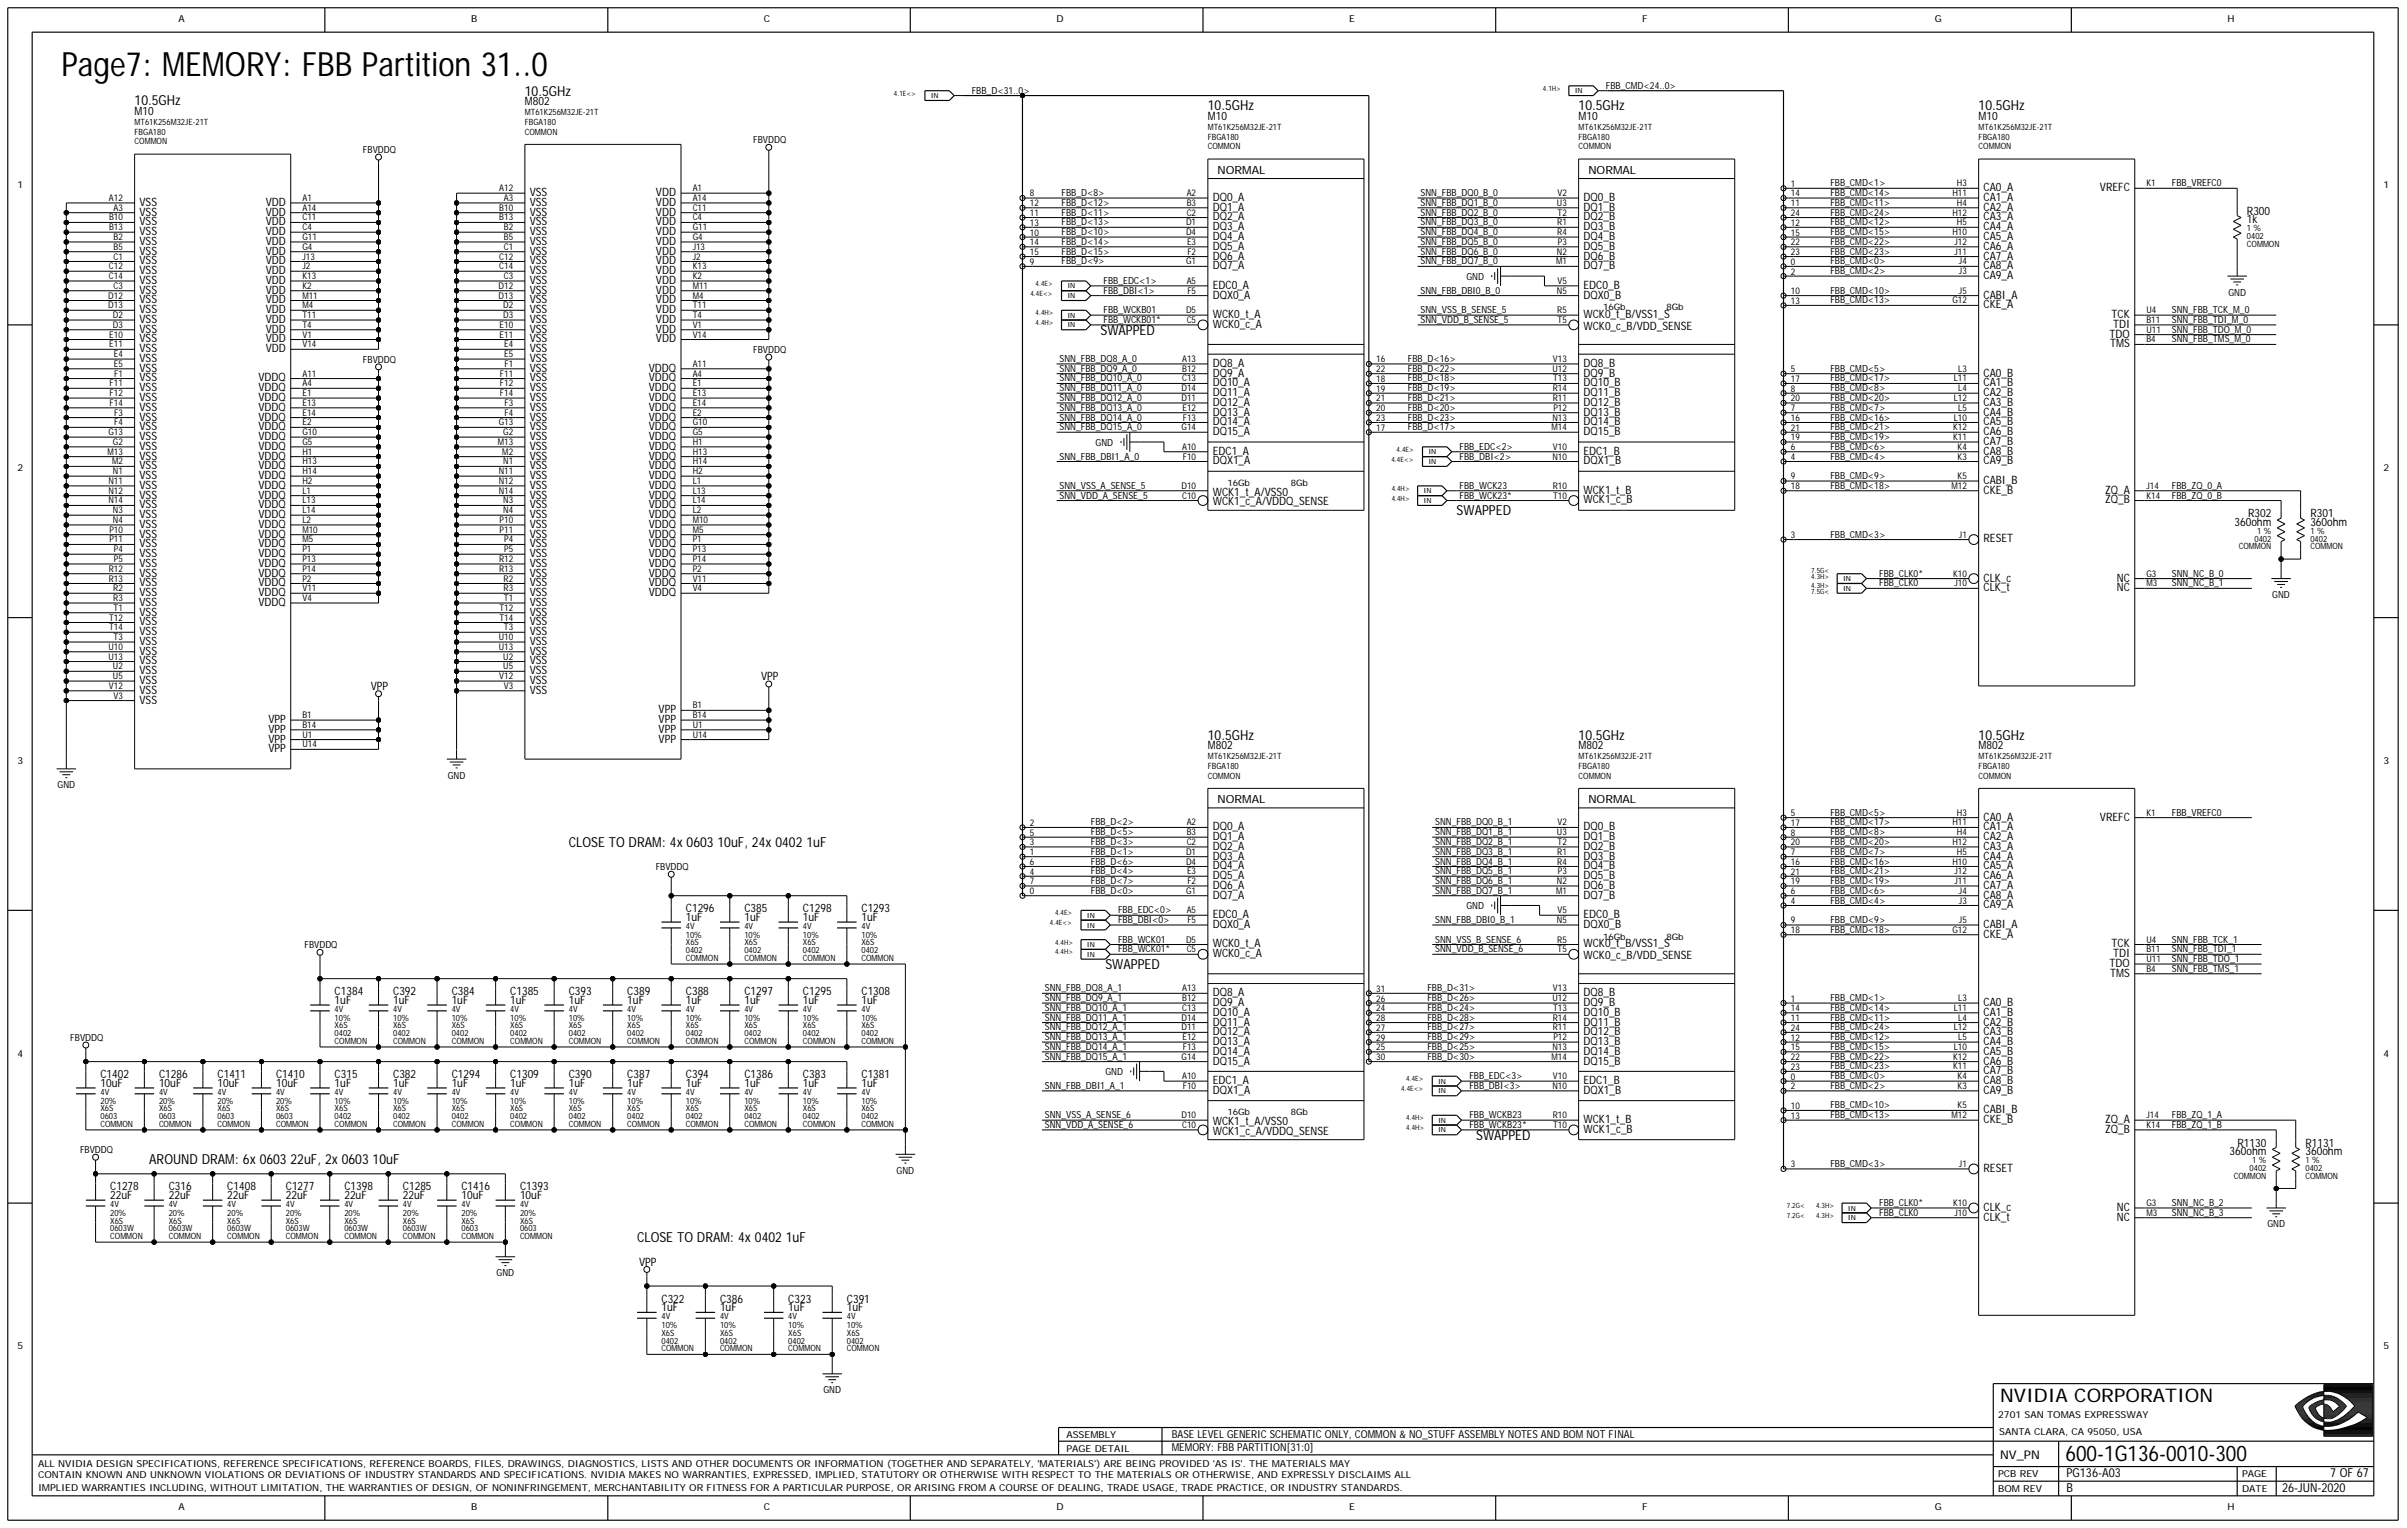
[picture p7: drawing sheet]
<svg xmlns="http://www.w3.org/2000/svg" width="422mm" height="268mm" viewBox="0 0 422 268" stroke-linecap="round" stroke-linejoin="round" font-family="sans-serif">
<defs><g id="words">
<text font-size="5.9" x="10.8" y="13.3">Page7: MEMORY: FBB Partition 31..0</text>
<text font-size="3.8" x="362.1" y="256.1">600-1G136-0010-300</text>
<text font-size="3.3" x="350.7" y="245.8">NVIDIA CORPORATION</text>
<g font-size="2.4">
<text x="92" y="16.8">10.5GHz</text>
<text x="23.6" y="18.5">10.5GHz</text>
<text x="211.8" y="19.3">10.5GHz</text>
<text x="276.8" y="19.3">10.5GHz</text>
<text x="346.9" y="19.3">10.5GHz</text>
<text x="193" y="58.7">SWAPPED</text>
<text x="255.4" y="90.3">SWAPPED</text>
<text x="211.8" y="129.7">10.5GHz</text>
<text x="276.8" y="129.7">10.5GHz</text>
<text x="346.9" y="129.7">10.5GHz</text>
<text x="99.7" y="148.5">CLOSE TO DRAM: 4x 0603 10uF, 24x 0402 1uF</text>
<text x="193.8" y="169.9">SWAPPED</text>
<text x="258.8" y="199.8">SWAPPED</text>
<text x="26.2" y="204.1">AROUND DRAM: 6x 0603 22uF, 2x 0603 10uF</text>
<text x="111.7" y="217.8">CLOSE TO DRAM: 4x 0402 1uF</text>
</g>
<g font-size="2.2">
<text x="362.3" y="261.5">B</text>
<text x="362.3" y="259">PG136-A03</text>
<text x="400.1" y="261.5">26-JUN-2020</text>
<text x="408.5" y="259">7 OF 67</text>
</g>
<text font-size="2.1" x="350.7" y="255.7">NV_PN</text>
<g font-size="2">
<text x="23.6" y="20.2">M10</text>
<text x="92" y="18.5">M802</text>
<text x="211.8" y="21">M10</text>
<text x="276.8" y="21">M10</text>
<text x="346.9" y="21">M10</text>
<text x="92.9" y="34.4">VSS</text>
<text x="115" y="34.4">VDD</text>
<text x="212.6" y="35.2">DQ0_A</text>
<text x="213.5" y="30.4">NORMAL</text>
<text x="277.6" y="35.2">DQ0_B</text>
<text x="278.5" y="30.4">NORMAL</text>
<text x="347.8" y="35.2">CA1_A</text>
<text x="347.8" y="33.5">CA0_A</text>
<text x="368.2" y="33.5">VREFC</text>
<text x="24.5" y="41.2">VSS</text>
<text x="24.5" y="39.5">VSS</text>
<text x="24.5" y="37.8">VSS</text>
<text x="24.5" y="36.1">VSS</text>
<text x="46.6" y="41.2">VDD</text>
<text x="46.6" y="39.5">VDD</text>
<text x="46.6" y="37.8">VDD</text>
<text x="46.6" y="36.1">VDD</text>
<text x="92.9" y="41.2">VSS</text>
<text x="92.9" y="39.5">VSS</text>
<text x="92.9" y="37.8">VSS</text>
<text x="92.9" y="36.1">VSS</text>
<text x="115" y="41.2">VDD</text>
<text x="115" y="39.5">VDD</text>
<text x="115" y="37.8">VDD</text>
<text x="115" y="36.1">VDD</text>
<text x="212.6" y="36.9">DQ1_A</text>
<text x="212.6" y="40.4">DQ3_A</text>
<text x="212.6" y="38.7">DQ2_A</text>
<text x="277.6" y="40.4">DQ3_B</text>
<text x="277.6" y="38.7">DQ2_B</text>
<text x="277.6" y="36.9">DQ1_B</text>
<text x="347.8" y="40.4">CA4_A</text>
<text x="347.8" y="36.9">CA2_A</text>
<text x="347.8" y="38.7">CA3_A</text>
<text x="393.9" y="37.6">R300</text>
<text x="393.9" y="39.2">1k</text>
<text x="24.5" y="46.4">VSS</text>
<text x="24.5" y="44.6">VSS</text>
<text x="24.5" y="42.9">VSS</text>
<text x="46.6" y="46.4">VDD</text>
<text x="46.6" y="44.6">VDD</text>
<text x="46.6" y="42.9">VDD</text>
<text x="92.9" y="44.6">VSS</text>
<text x="92.9" y="42.9">VSS</text>
<text x="92.9" y="46.4">VSS</text>
<text x="115" y="46.4">VDD</text>
<text x="115" y="44.6">VDD</text>
<text x="115" y="42.9">VDD</text>
<text x="212.6" y="47.2">DQ7_A</text>
<text x="212.6" y="43.8">DQ5_A</text>
<text x="212.6" y="45.5">DQ6_A</text>
<text x="212.6" y="42.1">DQ4_A</text>
<text x="277.6" y="45.5">DQ6_B</text>
<text x="277.6" y="47.2">DQ7_B</text>
<text x="277.6" y="43.8">DQ5_B</text>
<text x="277.6" y="42.1">DQ4_B</text>
<text x="347.8" y="47.2">CA8_A</text>
<text x="347.8" y="45.5">CA7_A</text>
<text x="347.8" y="43.8">CA6_A</text>
<text x="347.8" y="42.1">CA5_A</text>
<text x="24.5" y="53.2">VSS</text>
<text x="24.5" y="51.5">VSS</text>
<text x="24.5" y="49.8">VSS</text>
<text x="24.5" y="48.1">VSS</text>
<text x="46.6" y="53.2">VDD</text>
<text x="46.6" y="51.5">VDD</text>
<text x="46.6" y="49.8">VDD</text>
<text x="46.6" y="48.1">VDD</text>
<text x="92.9" y="53.2">VSS</text>
<text x="92.9" y="51.5">VSS</text>
<text x="92.9" y="49.8">VSS</text>
<text x="92.9" y="48.1">VSS</text>
<text x="115" y="53.2">VDD</text>
<text x="115" y="51.5">VDD</text>
<text x="115" y="49.8">VDD</text>
<text x="115" y="48.1">VDD</text>
<text x="212.6" y="52.3">DQX0_A</text>
<text x="212.6" y="50.6">EDC0_A</text>
<text x="277.6" y="50.6">EDC0_B</text>
<text x="277.6" y="52.3">DQX0_B</text>
<text x="347.8" y="52.3">CABI_A</text>
<text x="347.8" y="48.9">CA9_A</text>
<text x="24.5" y="58.3">VSS</text>
<text x="24.5" y="56.6">VSS</text>
<text x="24.5" y="54.9">VSS</text>
<text x="46.6" y="58.3">VDD</text>
<text x="46.6" y="56.6">VDD</text>
<text x="46.6" y="54.9">VDD</text>
<text x="92.9" y="58.3">VSS</text>
<text x="92.9" y="56.6">VSS</text>
<text x="92.9" y="54.9">VSS</text>
<text x="115" y="58.3">VDD</text>
<text x="115" y="56.6">VDD</text>
<text x="115" y="54.9">VDD</text>
<text x="212.6" y="57.5">WCK0_c_A</text>
<text x="212.6" y="55.8">WCK0_t_A</text>
<text x="277.6" y="55.8">WCK0_t_B/VSS1_S</text>
<text x="277.6" y="57.8">WCK0_c_B/VDD_SENSE</text>
<text x="347.8" y="54">CKE_A</text>
<text x="369.9" y="59.2">TDO</text>
<text x="370.2" y="55.8">TCK</text>
<text x="370.5" y="57.5">TDI</text>
<text x="24.5" y="65.2">VSS</text>
<text x="24.5" y="60">VSS</text>
<text x="24.5" y="61.7">VSS</text>
<text x="24.5" y="63.5">VSS</text>
<text x="46.6" y="61.7">VDD</text>
<text x="46.6" y="60">VDD</text>
<text x="92.9" y="65.2">VSS</text>
<text x="92.9" y="63.5">VSS</text>
<text x="92.9" y="60">VSS</text>
<text x="92.9" y="61.7">VSS</text>
<text x="113.7" y="65.2">VDDQ</text>
<text x="115" y="60">VDD</text>
<text x="212.6" y="64.3">DQ8_A</text>
<text x="277.6" y="64.3">DQ8_B</text>
<text x="370" y="60.9">TMS</text>
<text x="24.5" y="70.3">VSS</text>
<text x="24.5" y="68.6">VSS</text>
<text x="24.5" y="66.9">VSS</text>
<text x="45.3" y="70.3">VDDQ</text>
<text x="45.3" y="68.6">VDDQ</text>
<text x="45.3" y="66.9">VDDQ</text>
<text x="92.9" y="70.3">VSS</text>
<text x="92.9" y="68.6">VSS</text>
<text x="92.9" y="66.9">VSS</text>
<text x="113.7" y="70.3">VDDQ</text>
<text x="113.7" y="68.6">VDDQ</text>
<text x="113.7" y="66.9">VDDQ</text>
<text x="212.6" y="66">DQ9_A</text>
<text x="212.6" y="71.2">DQ12_A</text>
<text x="212.6" y="69.4">DQ11_A</text>
<text x="212.6" y="67.7">DQ10_A</text>
<text x="277.6" y="71.2">DQ12_B</text>
<text x="277.6" y="69.4">DQ11_B</text>
<text x="277.6" y="67.7">DQ10_B</text>
<text x="277.6" y="66">DQ9_B</text>
<text x="347.8" y="66">CA0_B</text>
<text x="347.8" y="67.7">CA1_B</text>
<text x="347.8" y="69.4">CA2_B</text>
<text x="347.8" y="71.2">CA3_B</text>
<text x="24.5" y="77.1">VSS</text>
<text x="24.5" y="75.4">VSS</text>
<text x="24.5" y="73.7">VSS</text>
<text x="24.5" y="72">VSS</text>
<text x="45.3" y="77.1">VDDQ</text>
<text x="45.3" y="75.4">VDDQ</text>
<text x="45.3" y="73.7">VDDQ</text>
<text x="45.3" y="72">VDDQ</text>
<text x="92.9" y="77.1">VSS</text>
<text x="92.9" y="75.4">VSS</text>
<text x="92.9" y="73.7">VSS</text>
<text x="92.9" y="72">VSS</text>
<text x="113.7" y="77.1">VDDQ</text>
<text x="113.7" y="75.4">VDDQ</text>
<text x="113.7" y="73.7">VDDQ</text>
<text x="113.7" y="72">VDDQ</text>
<text x="212.6" y="74.6">DQ14_A</text>
<text x="212.6" y="76.3">DQ15_A</text>
<text x="212.6" y="72.9">DQ13_A</text>
<text x="277.6" y="76.3">DQ15_B</text>
<text x="277.6" y="72.9">DQ13_B</text>
<text x="277.6" y="74.6">DQ14_B</text>
<text x="347.8" y="72.9">CA4_B</text>
<text x="347.8" y="74.6">CA5_B</text>
<text x="347.8" y="76.3">CA6_B</text>
<text x="347.8" y="78">CA7_B</text>
<text x="24.5" y="84">VSS</text>
<text x="24.5" y="82.3">VSS</text>
<text x="24.5" y="80.6">VSS</text>
<text x="24.5" y="78.9">VSS</text>
<text x="45.3" y="84">VDDQ</text>
<text x="45.3" y="82.3">VDDQ</text>
<text x="45.3" y="80.6">VDDQ</text>
<text x="45.3" y="78.9">VDDQ</text>
<text x="92.9" y="84">VSS</text>
<text x="92.9" y="82.3">VSS</text>
<text x="92.9" y="80.6">VSS</text>
<text x="92.9" y="78.9">VSS</text>
<text x="113.7" y="84">VDDQ</text>
<text x="113.7" y="82.3">VDDQ</text>
<text x="113.7" y="80.6">VDDQ</text>
<text x="113.7" y="78.9">VDDQ</text>
<text x="212.6" y="79.7">EDC1_A</text>
<text x="212.6" y="81.4">DQX1_A</text>
<text x="277.6" y="79.7">EDC1_B</text>
<text x="277.6" y="81.4">DQX1_B</text>
<text x="347.8" y="81.4">CA9_B</text>
<text x="347.8" y="79.7">CA8_B</text>
<text x="24.5" y="85.7">VSS</text>
<text x="24.5" y="87.4">VSS</text>
<text x="24.5" y="89.1">VSS</text>
<text x="45.3" y="89.1">VDDQ</text>
<text x="45.3" y="87.4">VDDQ</text>
<text x="45.3" y="85.7">VDDQ</text>
<text x="92.9" y="89.1">VSS</text>
<text x="92.9" y="85.7">VSS</text>
<text x="92.9" y="87.4">VSS</text>
<text x="113.7" y="87.4">VDDQ</text>
<text x="113.7" y="85.7">VDDQ</text>
<text x="113.7" y="89.1">VDDQ</text>
<text x="212.6" y="86.9">WCK1_t_A/VSS0</text>
<text x="212.6" y="88.6">WCK1_c_A/VDDQ_SENSE</text>
<text x="277.6" y="86.6">WCK1_t_B</text>
<text x="277.6" y="88.3">WCK1_c_B</text>
<text x="347.8" y="84.8">CABI_B</text>
<text x="347.8" y="86.6">CKE_B</text>
<text x="369.1" y="86.6">ZQ_A</text>
<text x="369.1" y="88.3">ZQ_B</text>
<text x="24.5" y="96">VSS</text>
<text x="24.5" y="94.2">VSS</text>
<text x="24.5" y="92.5">VSS</text>
<text x="24.5" y="90.8">VSS</text>
<text x="45.3" y="92.5">VDDQ</text>
<text x="45.3" y="90.8">VDDQ</text>
<text x="45.3" y="96">VDDQ</text>
<text x="45.3" y="94.2">VDDQ</text>
<text x="92.9" y="96">VSS</text>
<text x="92.9" y="94.2">VSS</text>
<text x="92.9" y="92.5">VSS</text>
<text x="92.9" y="90.8">VSS</text>
<text x="113.7" y="96">VDDQ</text>
<text x="113.7" y="90.8">VDDQ</text>
<text x="113.7" y="94.2">VDDQ</text>
<text x="113.7" y="92.5">VDDQ</text>
<text x="347.8" y="95.1">RESET</text>
<text x="391.8" y="92.2">360ohm</text>
<text x="394.1" y="90.7">R302</text>
<text x="405.1" y="90.7">R301</text>
<text x="405.1" y="92.2">360ohm</text>
<text x="24.5" y="101.1">VSS</text>
<text x="24.5" y="99.4">VSS</text>
<text x="24.5" y="97.7">VSS</text>
<text x="45.3" y="101.1">VDDQ</text>
<text x="45.3" y="99.4">VDDQ</text>
<text x="45.3" y="97.7">VDDQ</text>
<text x="92.9" y="101.1">VSS</text>
<text x="92.9" y="99.4">VSS</text>
<text x="92.9" y="97.7">VSS</text>
<text x="113.7" y="101.1">VDDQ</text>
<text x="113.7" y="99.4">VDDQ</text>
<text x="113.7" y="97.7">VDDQ</text>
<text x="347.8" y="101.9">CLK_c</text>
<text x="371.1" y="101.9">NC</text>
<text x="24.5" y="107.9">VSS</text>
<text x="24.5" y="106.2">VSS</text>
<text x="24.5" y="104.5">VSS</text>
<text x="24.5" y="102.8">VSS</text>
<text x="45.3" y="106.2">VDDQ</text>
<text x="45.3" y="104.5">VDDQ</text>
<text x="45.3" y="102.8">VDDQ</text>
<text x="92.9" y="107.9">VSS</text>
<text x="92.9" y="106.2">VSS</text>
<text x="92.9" y="104.5">VSS</text>
<text x="92.9" y="102.8">VSS</text>
<text x="113.7" y="104.5">VDDQ</text>
<text x="113.7" y="102.8">VDDQ</text>
<text x="347.8" y="103.7">CLK_t</text>
<text x="371.1" y="103.7">NC</text>
<text x="24.5" y="113.1">VSS</text>
<text x="24.5" y="111.4">VSS</text>
<text x="24.5" y="109.6">VSS</text>
<text x="92.9" y="113.1">VSS</text>
<text x="92.9" y="111.4">VSS</text>
<text x="92.9" y="109.6">VSS</text>
<text x="24.5" y="119.9">VSS</text>
<text x="24.5" y="118.2">VSS</text>
<text x="24.5" y="116.5">VSS</text>
<text x="24.5" y="114.8">VSS</text>
<text x="92.9" y="119.9">VSS</text>
<text x="92.9" y="118.2">VSS</text>
<text x="92.9" y="116.5">VSS</text>
<text x="92.9" y="114.8">VSS</text>
<text x="133.4" y="119.2">VPP</text>
<text x="24.5" y="123.3">VSS</text>
<text x="24.5" y="121.6">VSS</text>
<text x="65" y="120.9">VPP</text>
<text x="92.9" y="121.6">VSS</text>
<text x="115.5" y="125">VPP</text>
<text x="47" y="131.9">VPP</text>
<text x="47" y="130.2">VPP</text>
<text x="47" y="128.5">VPP</text>
<text x="47" y="126.8">VPP</text>
<text x="115.5" y="130.2">VPP</text>
<text x="115.5" y="128.5">VPP</text>
<text x="115.5" y="126.8">VPP</text>
<text x="211.8" y="131.4">M802</text>
<text x="276.8" y="131.4">M802</text>
<text x="346.9" y="131.4">M802</text>
<text x="213.5" y="140.8">NORMAL</text>
<text x="278.5" y="140.8">NORMAL</text>
<text x="347.8" y="143.9">CA0_A</text>
<text x="368.2" y="143.9">VREFC</text>
<text x="212.6" y="147.3">DQ1_A</text>
<text x="212.6" y="145.6">DQ0_A</text>
<text x="212.6" y="149">DQ2_A</text>
<text x="277.6" y="145.6">DQ0_B</text>
<text x="277.6" y="149">DQ2_B</text>
<text x="277.6" y="147.3">DQ1_B</text>
<text x="347.8" y="147.3">CA2_A</text>
<text x="347.8" y="145.6">CA1_A</text>
<text x="347.8" y="149">CA3_A</text>
<text x="212.6" y="154.1">DQ5_A</text>
<text x="212.6" y="155.8">DQ6_A</text>
<text x="212.6" y="152.4">DQ4_A</text>
<text x="212.6" y="150.7">DQ3_A</text>
<text x="277.6" y="155.8">DQ6_B</text>
<text x="277.6" y="154.1">DQ5_B</text>
<text x="277.6" y="152.4">DQ4_B</text>
<text x="277.6" y="150.7">DQ3_B</text>
<text x="347.8" y="155.8">CA7_A</text>
<text x="347.8" y="154.1">CA6_A</text>
<text x="347.8" y="152.4">CA5_A</text>
<text x="347.8" y="150.7">CA4_A</text>
<text x="120.3" y="161.5">1uF</text>
<text x="120.3" y="159.9">C1296</text>
<text x="130.5" y="161.5">1uF</text>
<text x="130.5" y="159.9">C385</text>
<text x="140.8" y="161.5">1uF</text>
<text x="140.8" y="159.9">C1298</text>
<text x="151" y="161.5">1uF</text>
<text x="151" y="159.9">C1293</text>
<text x="212.6" y="157.5">DQ7_A</text>
<text x="212.6" y="161">EDC0_A</text>
<text x="277.6" y="157.5">DQ7_B</text>
<text x="277.6" y="161">EDC0_B</text>
<text x="347.8" y="159.3">CA9_A</text>
<text x="347.8" y="157.5">CA8_A</text>
<text x="212.6" y="162.7">DQX0_A</text>
<text x="212.6" y="167.8">WCK0_c_A</text>
<text x="212.6" y="166.1">WCK0_t_A</text>
<text x="277.6" y="162.7">DQX0_B</text>
<text x="277.6" y="166.1">WCK0_t_B/VSS1_S</text>
<text x="347.8" y="162.7">CABI_A</text>
<text x="347.8" y="164.4">CKE_A</text>
<text x="370.2" y="166.1">TCK</text>
<text x="370.5" y="167.8">TDI</text>
<text x="277.6" y="168.1">WCK0_c_B/VDD_SENSE</text>
<text x="369.9" y="169.5">TDO</text>
<text x="370" y="171.2">TMS</text>
<text x="58.7" y="176">1uF</text>
<text x="58.7" y="174.5">C1384</text>
<text x="68.9" y="176">1uF</text>
<text x="68.9" y="174.5">C392</text>
<text x="79.2" y="176">1uF</text>
<text x="79.2" y="174.5">C384</text>
<text x="89.5" y="174.5">C1385</text>
<text x="89.5" y="176">1uF</text>
<text x="99.7" y="174.5">C393</text>
<text x="99.7" y="176">1uF</text>
<text x="110" y="176">1uF</text>
<text x="110" y="174.5">C389</text>
<text x="120.3" y="176">1uF</text>
<text x="120.3" y="174.5">C388</text>
<text x="130.5" y="176">1uF</text>
<text x="130.5" y="174.5">C1297</text>
<text x="140.8" y="176">1uF</text>
<text x="140.8" y="174.5">C1295</text>
<text x="151" y="176">1uF</text>
<text x="151" y="174.5">C1308</text>
<text x="212.6" y="174.6">DQ8_A</text>
<text x="212.6" y="176.4">DQ9_A</text>
<text x="212.6" y="179.8">DQ11_A</text>
<text x="212.6" y="178.1">DQ10_A</text>
<text x="277.6" y="179.8">DQ11_B</text>
<text x="277.6" y="178.1">DQ10_B</text>
<text x="277.6" y="176.4">DQ9_B</text>
<text x="277.6" y="174.6">DQ8_B</text>
<text x="347.8" y="176.4">CA0_B</text>
<text x="347.8" y="178.1">CA1_B</text>
<text x="347.8" y="179.8">CA2_B</text>
<text x="212.6" y="184.9">DQ14_A</text>
<text x="212.6" y="183.2">DQ13_A</text>
<text x="212.6" y="181.5">DQ12_A</text>
<text x="277.6" y="181.5">DQ12_B</text>
<text x="277.6" y="183.2">DQ13_B</text>
<text x="277.6" y="184.9">DQ14_B</text>
<text x="347.8" y="183.2">CA4_B</text>
<text x="347.8" y="184.9">CA5_B</text>
<text x="347.8" y="181.5">CA3_B</text>
<text x="17.6" y="190.6">10uF</text>
<text x="17.6" y="189">C1402</text>
<text x="27.9" y="190.6">10uF</text>
<text x="27.9" y="189">C1286</text>
<text x="38.1" y="190.6">10uF</text>
<text x="38.1" y="189">C1411</text>
<text x="48.4" y="190.6">10uF</text>
<text x="48.4" y="189">C1410</text>
<text x="58.7" y="190.6">1uF</text>
<text x="58.7" y="189">C315</text>
<text x="68.9" y="190.6">1uF</text>
<text x="68.9" y="189">C382</text>
<text x="79.2" y="190.6">1uF</text>
<text x="79.2" y="189">C1294</text>
<text x="89.5" y="189">C1309</text>
<text x="89.5" y="190.6">1uF</text>
<text x="99.7" y="189">C390</text>
<text x="99.7" y="190.6">1uF</text>
<text x="110" y="189">C387</text>
<text x="110" y="190.6">1uF</text>
<text x="120.3" y="190.6">1uF</text>
<text x="120.3" y="189">C394</text>
<text x="130.5" y="190.6">1uF</text>
<text x="130.5" y="189">C1386</text>
<text x="140.8" y="190.6">1uF</text>
<text x="140.8" y="189">C383</text>
<text x="151" y="190.6">1uF</text>
<text x="151" y="189">C1381</text>
<text x="212.6" y="186.6">DQ15_A</text>
<text x="212.6" y="190">EDC1_A</text>
<text x="212.6" y="191.8">DQX1_A</text>
<text x="277.6" y="186.6">DQ15_B</text>
<text x="277.6" y="190">EDC1_B</text>
<text x="277.6" y="191.8">DQX1_B</text>
<text x="347.8" y="191.8">CA9_B</text>
<text x="347.8" y="186.6">CA6_B</text>
<text x="347.8" y="190">CA8_B</text>
<text x="347.8" y="188.3">CA7_B</text>
<text x="212.6" y="197.2">WCK1_t_A/VSS0</text>
<text x="277.6" y="196.9">WCK1_t_B</text>
<text x="347.8" y="195.2">CABI_B</text>
<text x="347.8" y="196.9">CKE_B</text>
<text x="369.1" y="196.9">ZQ_A</text>
<text x="212.6" y="198.9">WCK1_c_A/VDDQ_SENSE</text>
<text x="277.6" y="198.6">WCK1_c_B</text>
<text x="369.1" y="198.6">ZQ_B</text>
<text x="390.9" y="202.5">360ohm</text>
<text x="392.3" y="201">R1130</text>
<text x="404.2" y="201">R1131</text>
<text x="404.2" y="202.5">360ohm</text>
<text x="19.3" y="208.7">C1278</text>
<text x="29.6" y="208.7">C316</text>
<text x="39.9" y="208.7">C1408</text>
<text x="50.1" y="208.7">C1277</text>
<text x="60.4" y="208.7">C1398</text>
<text x="70.6" y="208.7">C1285</text>
<text x="80.9" y="208.7">C1416</text>
<text x="91.2" y="208.7">C1393</text>
<text x="347.8" y="205.4">RESET</text>
<text x="19.3" y="210.2">22uF</text>
<text x="29.6" y="210.2">22uF</text>
<text x="39.9" y="210.2">22uF</text>
<text x="50.1" y="210.2">22uF</text>
<text x="60.4" y="210.2">22uF</text>
<text x="70.6" y="210.2">22uF</text>
<text x="80.9" y="210.2">10uF</text>
<text x="91.2" y="210.2">10uF</text>
<text x="347.8" y="212.3">CLK_c</text>
<text x="347.8" y="214">CLK_t</text>
<text x="371.1" y="214">NC</text>
<text x="371.1" y="212.3">NC</text>
<text x="112" y="221.9">VPP</text>
<text x="116" y="229.9">1uF</text>
<text x="116" y="228.4">C322</text>
<text x="126.2" y="229.9">1uF</text>
<text x="126.2" y="228.4">C386</text>
<text x="138.2" y="229.9">1uF</text>
<text x="138.2" y="228.4">C323</text>
<text x="148.5" y="229.9">1uF</text>
<text x="148.5" y="228.4">C391</text>
</g>
<g font-size="1.9">
<text x="205.4" y="252.1">BASE LEVEL GENERIC SCHEMATIC ONLY, COMMON &amp; NO_STUFF ASSEMBLY NOTES AND BOM NOT FINAL</text>
<text x="205.4" y="254.4">MEMORY: FBB PARTITION[31:0]</text>
</g>
<g font-size="1.7">
<text x="31.3" y="3.9">A</text>
<text x="82.6" y="3.9">B</text>
<text x="133.9" y="3.9">C</text>
<text x="185.3" y="3.9">D</text>
<text x="236.6" y="3.9">E</text>
<text x="287.9" y="3.9">F</text>
<text x="339.2" y="3.9">G</text>
<text x="390.5" y="3.9">H</text>
<text x="170.4" y="16.4">FBB_D&lt;31..0&gt;</text>
<text x="281.6" y="15.6">FBB_CMD&lt;24..0&gt;</text>
<text x="63.6" y="26.9">FBVDDQ</text>
<text x="132.1" y="25.1">FBVDDQ</text>
<text x="3.1" y="33">1</text>
<text x="186.1" y="34.4">FBB_D&lt;8&gt;</text>
<text x="249.1" y="34.4">SNN_FBB_DQ0_B_0</text>
<text x="320.9" y="34.4">FBB_CMD&lt;14&gt;</text>
<text x="320.9" y="32.7">FBB_CMD&lt;1&gt;</text>
<text x="380.8" y="32.7">FBB_VREFC0</text>
<text x="417.9" y="33">1</text>
<text x="186.1" y="37.8">FBB_D&lt;11&gt;</text>
<text x="186.1" y="36.1">FBB_D&lt;12&gt;</text>
<text x="186.1" y="41.2">FBB_D&lt;10&gt;</text>
<text x="186.1" y="39.5">FBB_D&lt;13&gt;</text>
<text x="249.1" y="41.2">SNN_FBB_DQ4_B_0</text>
<text x="249.1" y="39.5">SNN_FBB_DQ3_B_0</text>
<text x="249.1" y="37.8">SNN_FBB_DQ2_B_0</text>
<text x="249.1" y="36.1">SNN_FBB_DQ1_B_0</text>
<text x="320.9" y="41.2">FBB_CMD&lt;15&gt;</text>
<text x="320.9" y="39.5">FBB_CMD&lt;12&gt;</text>
<text x="320.9" y="36.1">FBB_CMD&lt;11&gt;</text>
<text x="320.9" y="37.8">FBB_CMD&lt;24&gt;</text>
<text x="186.1" y="44.6">FBB_D&lt;15&gt;</text>
<text x="186.1" y="46.4">FBB_D&lt;9&gt;</text>
<text x="186.1" y="42.9">FBB_D&lt;14&gt;</text>
<text x="249.1" y="44.6">SNN_FBB_DQ6_B_0</text>
<text x="249.1" y="46.4">SNN_FBB_DQ7_B_0</text>
<text x="249.1" y="42.9">SNN_FBB_DQ5_B_0</text>
<text x="320.9" y="46.4">FBB_CMD&lt;0&gt;</text>
<text x="320.9" y="44.6">FBB_CMD&lt;23&gt;</text>
<text x="320.9" y="42.9">FBB_CMD&lt;22&gt;</text>
<text x="193.5" y="51.5">FBB_DBI&lt;1&gt;</text>
<text x="193.5" y="49.8">FBB_EDC&lt;1&gt;</text>
<text x="249.1" y="51.5">SNN_FBB_DBI0_B_0</text>
<text x="257.1" y="49.1">GND</text>
<text x="320.9" y="51.5">FBB_CMD&lt;10&gt;</text>
<text x="320.9" y="48.1">FBB_CMD&lt;2&gt;</text>
<text x="320.9" y="53.2">FBB_CMD&lt;13&gt;</text>
<text x="390.7" y="51.8">GND</text>
<text x="193.5" y="56.6">FBB_WCKB01*</text>
<text x="193.5" y="54.9">FBB_WCKB01</text>
<text x="249.1" y="54.9">SNN_VSS_B_SENSE_5</text>
<text x="249.1" y="56.6">SNN_VDD_B_SENSE_5</text>
<text x="380.8" y="54.9">SNN_FBB_TCK_M_0</text>
<text x="380.8" y="56.6">SNN_FBB_TDI_M_0</text>
<text x="380.8" y="58.3">SNN_FBB_TDO_M_0</text>
<text x="63.6" y="63.6">FBVDDQ</text>
<text x="132.1" y="61.9">FBVDDQ</text>
<text x="185.8" y="63.5">SNN_FBB_DQ8_A_0</text>
<text x="185.8" y="65.2">SNN_FBB_DQ9_A_0</text>
<text x="246.8" y="63.5">FBB_D&lt;16&gt;</text>
<text x="246.8" y="65.2">FBB_D&lt;22&gt;</text>
<text x="320.9" y="65.2">FBB_CMD&lt;5&gt;</text>
<text x="380.8" y="60">SNN_FBB_TMS_M_0</text>
<text x="185.8" y="70.3">SNN_FBB_DQ12_A_0</text>
<text x="185.8" y="68.6">SNN_FBB_DQ11_A_0</text>
<text x="185.8" y="66.9">SNN_FBB_DQ10_A_0</text>
<text x="246.8" y="70.3">FBB_D&lt;21&gt;</text>
<text x="246.8" y="68.6">FBB_D&lt;19&gt;</text>
<text x="246.8" y="66.9">FBB_D&lt;18&gt;</text>
<text x="320.9" y="66.9">FBB_CMD&lt;17&gt;</text>
<text x="320.9" y="68.6">FBB_CMD&lt;8&gt;</text>
<text x="320.9" y="70.3">FBB_CMD&lt;20&gt;</text>
<text x="185.8" y="73.7">SNN_FBB_DQ14_A_0</text>
<text x="185.8" y="75.4">SNN_FBB_DQ15_A_0</text>
<text x="185.8" y="72">SNN_FBB_DQ13_A_0</text>
<text x="246.8" y="72">FBB_D&lt;20&gt;</text>
<text x="246.8" y="75.4">FBB_D&lt;17&gt;</text>
<text x="246.8" y="73.7">FBB_D&lt;23&gt;</text>
<text x="320.9" y="72">FBB_CMD&lt;7&gt;</text>
<text x="320.9" y="73.7">FBB_CMD&lt;16&gt;</text>
<text x="320.9" y="75.4">FBB_CMD&lt;21&gt;</text>
<text x="320.9" y="77.1">FBB_CMD&lt;19&gt;</text>
<text x="3.1" y="82.6">2</text>
<text x="185.8" y="80.6">SNN_FBB_DBI1_A_0</text>
<text x="192.1" y="78.2">GND</text>
<text x="255.9" y="78.9">FBB_EDC&lt;2&gt;</text>
<text x="255.9" y="80.6">FBB_DBI&lt;2&gt;</text>
<text x="320.9" y="80.6">FBB_CMD&lt;4&gt;</text>
<text x="320.9" y="84">FBB_CMD&lt;9&gt;</text>
<text x="320.9" y="78.9">FBB_CMD&lt;6&gt;</text>
<text x="417.9" y="82.6">2</text>
<text x="185.8" y="85.7">SNN_VSS_A_SENSE_5</text>
<text x="185.8" y="87.4">SNN_VDD_A_SENSE_5</text>
<text x="255.9" y="85.7">FBB_WCK23</text>
<text x="255.9" y="87.4">FBB_WCK23*</text>
<text x="320.9" y="85.7">FBB_CMD&lt;18&gt;</text>
<text x="380.8" y="85.7">FBB_ZQ_0_A</text>
<text x="380.8" y="87.4">FBB_ZQ_0_B</text>
<text x="320.9" y="94.2">FBB_CMD&lt;3&gt;</text>
<text x="329.5" y="101.1">FBB_CLK0*</text>
<text x="380.8" y="101.1">SNN_NC_B_0</text>
<text x="329.5" y="102.8">FBB_CLK0</text>
<text x="380.8" y="102.8">SNN_NC_B_1</text>
<text x="398.4" y="104.9">GND</text>
<text x="3.1" y="133.9">3</text>
<text x="78.5" y="136.5">GND</text>
<text x="417.9" y="133.9">3</text>
<text x="10.1" y="138.2">GND</text>
<text x="320.9" y="143">FBB_CMD&lt;5&gt;</text>
<text x="380.8" y="143">FBB_VREFC0</text>
<text x="191.2" y="146.4">FBB_D&lt;5&gt;</text>
<text x="191.2" y="149.8">FBB_D&lt;1&gt;</text>
<text x="191.2" y="144.7">FBB_D&lt;2&gt;</text>
<text x="191.2" y="148.1">FBB_D&lt;3&gt;</text>
<text x="251.6" y="149.8">SNN_FBB_DQ3_B_1</text>
<text x="251.6" y="144.7">SNN_FBB_DQ0_B_1</text>
<text x="251.6" y="148.1">SNN_FBB_DQ2_B_1</text>
<text x="251.6" y="146.4">SNN_FBB_DQ1_B_1</text>
<text x="320.9" y="149.8">FBB_CMD&lt;7&gt;</text>
<text x="320.9" y="146.4">FBB_CMD&lt;8&gt;</text>
<text x="320.9" y="144.7">FBB_CMD&lt;17&gt;</text>
<text x="320.9" y="148.1">FBB_CMD&lt;20&gt;</text>
<text x="115" y="152.6">FBVDDQ</text>
<text x="191.2" y="153.3">FBB_D&lt;4&gt;</text>
<text x="191.2" y="151.6">FBB_D&lt;6&gt;</text>
<text x="191.2" y="155">FBB_D&lt;7&gt;</text>
<text x="251.6" y="155">SNN_FBB_DQ6_B_1</text>
<text x="251.6" y="153.3">SNN_FBB_DQ5_B_1</text>
<text x="251.6" y="151.6">SNN_FBB_DQ4_B_1</text>
<text x="320.9" y="155">FBB_CMD&lt;19&gt;</text>
<text x="320.9" y="153.3">FBB_CMD&lt;21&gt;</text>
<text x="320.9" y="151.6">FBB_CMD&lt;16&gt;</text>
<text x="191.2" y="156.7">FBB_D&lt;0&gt;</text>
<text x="196" y="161.8">FBB_DBI&lt;0&gt;</text>
<text x="196" y="160.1">FBB_EDC&lt;0&gt;</text>
<text x="251.6" y="156.7">SNN_FBB_DQ7_B_1</text>
<text x="251.6" y="161.8">SNN_FBB_DBI0_B_1</text>
<text x="257.1" y="159.4">GND</text>
<text x="320.9" y="161.8">FBB_CMD&lt;9&gt;</text>
<text x="320.9" y="158.4">FBB_CMD&lt;4&gt;</text>
<text x="320.9" y="156.7">FBB_CMD&lt;6&gt;</text>
<text x="53.4" y="166.3">FBVDDQ</text>
<text x="196" y="167">FBB_WCK01*</text>
<text x="196" y="165.2">FBB_WCK01</text>
<text x="251.6" y="165.2">SNN_VSS_B_SENSE_6</text>
<text x="251.6" y="167">SNN_VDD_B_SENSE_6</text>
<text x="320.9" y="163.5">FBB_CMD&lt;18&gt;</text>
<text x="380.8" y="165.2">SNN_FBB_TCK_1</text>
<text x="380.8" y="167">SNN_FBB_TDI_1</text>
<text x="183.2" y="173.8">SNN_FBB_DQ8_A_1</text>
<text x="250.3" y="173.8">FBB_D&lt;31&gt;</text>
<text x="380.8" y="168.7">SNN_FBB_TDO_1</text>
<text x="380.8" y="170.4">SNN_FBB_TMS_1</text>
<text x="183.2" y="175.5">SNN_FBB_DQ9_A_1</text>
<text x="183.2" y="178.9">SNN_FBB_DQ11_A_1</text>
<text x="183.2" y="177.2">SNN_FBB_DQ10_A_1</text>
<text x="250.3" y="178.9">FBB_D&lt;28&gt;</text>
<text x="250.3" y="177.2">FBB_D&lt;24&gt;</text>
<text x="250.3" y="175.5">FBB_D&lt;26&gt;</text>
<text x="320.9" y="175.5">FBB_CMD&lt;1&gt;</text>
<text x="320.9" y="177.2">FBB_CMD&lt;14&gt;</text>
<text x="320.9" y="178.9">FBB_CMD&lt;11&gt;</text>
<text x="3.1" y="185.3">4</text>
<text x="12.3" y="182.5">FBVDDQ</text>
<text x="183.2" y="184.1">SNN_FBB_DQ14_A_1</text>
<text x="183.2" y="185.8">SNN_FBB_DQ15_A_1</text>
<text x="183.2" y="182.3">SNN_FBB_DQ13_A_1</text>
<text x="183.2" y="180.6">SNN_FBB_DQ12_A_1</text>
<text x="250.3" y="185.8">FBB_D&lt;30&gt;</text>
<text x="250.3" y="182.3">FBB_D&lt;29&gt;</text>
<text x="250.3" y="184.1">FBB_D&lt;25&gt;</text>
<text x="250.3" y="180.6">FBB_D&lt;27&gt;</text>
<text x="320.9" y="182.3">FBB_CMD&lt;12&gt;</text>
<text x="320.9" y="184.1">FBB_CMD&lt;15&gt;</text>
<text x="320.9" y="185.8">FBB_CMD&lt;22&gt;</text>
<text x="320.9" y="180.6">FBB_CMD&lt;24&gt;</text>
<text x="417.9" y="185.3">4</text>
<text x="183.2" y="190.9">SNN_FBB_DBI1_A_1</text>
<text x="193.8" y="188.5">GND</text>
<text x="257.6" y="189.2">FBB_EDC&lt;3&gt;</text>
<text x="257.6" y="190.9">FBB_DBI&lt;3&gt;</text>
<text x="320.9" y="190.9">FBB_CMD&lt;2&gt;</text>
<text x="320.9" y="189.2">FBB_CMD&lt;0&gt;</text>
<text x="320.9" y="187.5">FBB_CMD&lt;23&gt;</text>
<text x="183.2" y="196">SNN_VSS_A_SENSE_6</text>
<text x="183.2" y="197.7">SNN_VDD_A_SENSE_6</text>
<text x="257.6" y="196">FBB_WCKB23</text>
<text x="257.6" y="197.7">FBB_WCKB23*</text>
<text x="320.9" y="194.3">FBB_CMD&lt;10&gt;</text>
<text x="320.9" y="196">FBB_CMD&lt;13&gt;</text>
<text x="380.8" y="196">FBB_ZQ_1_A</text>
<text x="380.8" y="197.7">FBB_ZQ_1_B</text>
<text x="14" y="202.2">FBVDDQ</text>
<text x="157.2" y="205.8">GND</text>
<text x="320.9" y="204.6">FBB_CMD&lt;3&gt;</text>
<text x="329.5" y="211.4">FBB_CLK0*</text>
<text x="329.5" y="213.1">FBB_CLK0</text>
<text x="380.8" y="213.1">SNN_NC_B_3</text>
<text x="380.8" y="211.4">SNN_NC_B_2</text>
<text x="397.5" y="215.2">GND</text>
<text x="87.1" y="223.7">GND</text>
<text x="3.1" y="236.6">5</text>
<text x="417.9" y="236.6">5</text>
<text x="144.4" y="244.3">GND</text>
<text x="350.3" y="248.5">2701 SAN TOMAS EXPRESSWAY</text>
<text x="350.5" y="251.6">SANTA CLARA, CA 95050, USA</text>
<text x="6.7" y="257.1">ALL NVIDIA DESIGN SPECIFICATIONS, REFERENCE SPECIFICATIONS, REFERENCE BOARDS, FILES, DRAWINGS, DIAGNOSTICS, LISTS AND OTHER DOCUMENTS OR INFORMATION (TOGETHER AND SEPARATELY, 'MATERIALS') ARE BEING PROVIDED 'AS IS'. THE MATERIALS MAY</text>
<text x="187" y="254.5">PAGE DETAIL</text>
<text x="187" y="252.1">ASSEMBLY</text>
<text x="6.7" y="259.2">CONTAIN KNOWN AND UNKNOWN VIOLATIONS OR DEVIATIONS OF INDUSTRY STANDARDS AND SPECIFICATIONS. NVIDIA MAKES NO WARRANTIES, EXPRESSED, IMPLIED, STATUTORY OR OTHERWISE WITH RESPECT TO THE MATERIALS OR OTHERWISE, AND EXPRESSLY DISCLAIMS ALL</text>
<text x="6.7" y="261.4">IMPLIED WARRANTIES INCLUDING, WITHOUT LIMITATION, THE WARRANTIES OF DESIGN, OF NONINFRINGEMENT, MERCHANTABILITY OR FITNESS FOR A PARTICULAR PURPOSE, OR ARISING FROM A COURSE OF DEALING, TRADE USAGE, TRADE PRACTICE, OR INDUSTRY STANDARDS.</text>
<text x="350.3" y="261.5">BOM REV</text>
<text x="350.3" y="259">PCB REV</text>
<text x="393.1" y="259">PAGE</text>
<text x="393.1" y="261.5">DATE</text>
<text x="31.3" y="264.8">A</text>
<text x="82.6" y="264.8">B</text>
<text x="133.9" y="264.8">C</text>
<text x="185.3" y="264.8">D</text>
<text x="236.6" y="264.8">E</text>
<text x="287.9" y="264.8">F</text>
<text x="339.2" y="264.8">G</text>
<text x="390.5" y="264.8">H</text>
</g>
<g font-size="1.6">
<text x="19.1" y="35.2">A12</text>
<text x="53" y="35.2">A1</text>
<text x="87.5" y="33.5">A12</text>
<text x="88.3" y="35.2">A3</text>
<text x="121.4" y="35.2">A14</text>
<text x="121.4" y="33.5">A1</text>
<text x="180.6" y="34.4">8</text>
<text x="208.1" y="34.4">A2</text>
<text x="273.1" y="34.4">V2</text>
<text x="314" y="34.4">14</text>
<text x="314" y="32.7">1</text>
<text x="342.3" y="34.4">H11</text>
<text x="343.1" y="32.7">H3</text>
<text x="376.3" y="32.7">K1</text>
<text x="19.1" y="40.4">B13</text>
<text x="19.1" y="38.7">B10</text>
<text x="19.9" y="36.9">A3</text>
<text x="53" y="40.4">C4</text>
<text x="53" y="38.7">C11</text>
<text x="53" y="36.9">A14</text>
<text x="87.5" y="38.7">B13</text>
<text x="87.5" y="36.9">B10</text>
<text x="88.3" y="40.4">B2</text>
<text x="121.4" y="40.4">G11</text>
<text x="121.4" y="38.7">C4</text>
<text x="121.4" y="36.9">C11</text>
<text x="180.6" y="37.9">11</text>
<text x="180.6" y="36.2">12</text>
<text x="180.6" y="39.6">13</text>
<text x="180.6" y="41.3">10</text>
<text x="207.9" y="41.2">D4</text>
<text x="207.9" y="39.5">D1</text>
<text x="208.1" y="37.8">C2</text>
<text x="208.1" y="36.1">B3</text>
<text x="273" y="36.1">U3</text>
<text x="273" y="41.2">R4</text>
<text x="273" y="39.5">R1</text>
<text x="273.1" y="37.8">T2</text>
<text x="314" y="41.3">15</text>
<text x="314" y="39.6">12</text>
<text x="314" y="37.9">24</text>
<text x="314" y="36.2">11</text>
<text x="342.3" y="41.2">H10</text>
<text x="342.3" y="37.8">H12</text>
<text x="343.1" y="39.5">H5</text>
<text x="343.1" y="36.1">H4</text>
<text x="19.1" y="47.2">C12</text>
<text x="19.9" y="45.5">C1</text>
<text x="19.9" y="43.8">B5</text>
<text x="19.9" y="42.1">B2</text>
<text x="53" y="47.2">J2</text>
<text x="53" y="45.5">J13</text>
<text x="53" y="43.8">G4</text>
<text x="53" y="42.1">G11</text>
<text x="87.5" y="47.2">C14</text>
<text x="87.5" y="45.5">C12</text>
<text x="88.3" y="43.8">C1</text>
<text x="88.3" y="42.1">B5</text>
<text x="121.4" y="47.2">K13</text>
<text x="121.4" y="45.5">J2</text>
<text x="121.4" y="43.8">J13</text>
<text x="121.4" y="42.1">G4</text>
<text x="180.6" y="44.7">15</text>
<text x="180.6" y="43">14</text>
<text x="180.6" y="46.4">9</text>
<text x="208" y="46.4">G1</text>
<text x="208.1" y="42.9">E3</text>
<text x="208.2" y="44.6">F2</text>
<text x="272.8" y="46.4">M1</text>
<text x="273" y="44.6">N2</text>
<text x="273.1" y="42.9">P3</text>
<text x="314" y="46.4">0</text>
<text x="314" y="44.7">23</text>
<text x="314" y="43">22</text>
<text x="342.7" y="44.6">J11</text>
<text x="342.7" y="42.9">J12</text>
<text x="343.5" y="46.4">J4</text>
<text x="19" y="52.3">D12</text>
<text x="19.1" y="48.9">C14</text>
<text x="19.9" y="50.6">C3</text>
<text x="53" y="52.3">M11</text>
<text x="53" y="50.6">K2</text>
<text x="53" y="48.9">K13</text>
<text x="87.4" y="52.3">D13</text>
<text x="87.4" y="50.6">D12</text>
<text x="88.3" y="48.9">C3</text>
<text x="121.4" y="52.3">M4</text>
<text x="121.4" y="50.6">M11</text>
<text x="121.4" y="48.9">K2</text>
<text x="208.1" y="49.8">A5</text>
<text x="208.2" y="51.5">F5</text>
<text x="273" y="51.5">N5</text>
<text x="273.1" y="49.8">V5</text>
<text x="314" y="51.6">10</text>
<text x="314" y="53.3">13</text>
<text x="314" y="48.1">2</text>
<text x="342.3" y="53.2">G12</text>
<text x="343.5" y="51.5">J5</text>
<text x="343.5" y="48.1">J3</text>
<text x="19" y="54">D13</text>
<text x="19.2" y="59.2">E10</text>
<text x="19.8" y="57.5">D3</text>
<text x="19.8" y="55.8">D2</text>
<text x="53" y="59.2">V1</text>
<text x="53" y="57.5">T4</text>
<text x="53" y="55.8">T11</text>
<text x="53" y="54">M4</text>
<text x="87.6" y="59.2">E11</text>
<text x="87.6" y="57.5">E10</text>
<text x="88.2" y="55.8">D3</text>
<text x="88.2" y="54">D2</text>
<text x="121.4" y="59.2">V14</text>
<text x="121.4" y="57.5">V1</text>
<text x="121.4" y="55.8">T4</text>
<text x="121.4" y="54">T11</text>
<text x="207.9" y="54.9">D5</text>
<text x="208.1" y="56.6">C5</text>
<text x="273" y="54.9">R5</text>
<text x="273.1" y="56.6">T5</text>
<text x="281" y="54.4">16Gb</text>
<text x="292.2" y="54.4">8Gb</text>
<text x="376.3" y="58.3">U11</text>
<text x="376.3" y="56.6">B11</text>
<text x="376.3" y="54.9">U4</text>
<text x="19.2" y="60.9">E11</text>
<text x="19.9" y="64.3">E5</text>
<text x="19.9" y="62.6">E4</text>
<text x="53" y="60.9">V14</text>
<text x="88.4" y="62.6">E5</text>
<text x="88.4" y="60.9">E4</text>
<text x="88.4" y="64.3">F1</text>
<text x="121.4" y="64.3">A11</text>
<text x="207.3" y="63.5">A13</text>
<text x="207.3" y="65.2">B12</text>
<text x="241.3" y="63.5">16</text>
<text x="241.3" y="65.2">22</text>
<text x="272.2" y="65.2">U12</text>
<text x="272.3" y="63.5">V13</text>
<text x="314" y="65.2">5</text>
<text x="343.3" y="65.2">L3</text>
<text x="376.3" y="60">B4</text>
<text x="19.2" y="71.2">F14</text>
<text x="19.2" y="69.4">F12</text>
<text x="19.2" y="67.7">F11</text>
<text x="20" y="66">F1</text>
<text x="53" y="71.2">E13</text>
<text x="53" y="69.4">E1</text>
<text x="53" y="67.7">A4</text>
<text x="53" y="66">A11</text>
<text x="87.6" y="69.4">F14</text>
<text x="87.6" y="67.7">F12</text>
<text x="87.6" y="66">F11</text>
<text x="88.4" y="71.2">F3</text>
<text x="121.4" y="71.2">E14</text>
<text x="121.4" y="69.4">E13</text>
<text x="121.4" y="67.7">E1</text>
<text x="121.4" y="66">A4</text>
<text x="207.2" y="70.3">D11</text>
<text x="207.2" y="68.6">D14</text>
<text x="207.3" y="66.9">C13</text>
<text x="241.3" y="70.4">21</text>
<text x="241.3" y="68.7">19</text>
<text x="241.3" y="66.9">18</text>
<text x="272.2" y="70.3">R11</text>
<text x="272.2" y="68.6">R14</text>
<text x="272.3" y="66.9">T13</text>
<text x="314" y="70.4">20</text>
<text x="314" y="68.7">8</text>
<text x="314" y="66.9">17</text>
<text x="342.6" y="70.3">L12</text>
<text x="342.6" y="66.9">L11</text>
<text x="343.3" y="68.6">L4</text>
<text x="19" y="76.3">G13</text>
<text x="19.8" y="78">G2</text>
<text x="20" y="74.6">F4</text>
<text x="20" y="72.9">F3</text>
<text x="53" y="78">G5</text>
<text x="53" y="76.3">G10</text>
<text x="53" y="74.6">E2</text>
<text x="53" y="72.9">E14</text>
<text x="87.3" y="78">M13</text>
<text x="87.4" y="74.6">G13</text>
<text x="88.2" y="76.3">G2</text>
<text x="88.4" y="72.9">F4</text>
<text x="121.4" y="78">H1</text>
<text x="121.4" y="76.3">G5</text>
<text x="121.4" y="74.6">G10</text>
<text x="121.4" y="72.9">E2</text>
<text x="207.2" y="75.4">G14</text>
<text x="207.3" y="72">E12</text>
<text x="207.4" y="73.7">F13</text>
<text x="241.3" y="72.1">20</text>
<text x="241.3" y="75.5">17</text>
<text x="241.3" y="73.8">23</text>
<text x="272" y="75.4">M14</text>
<text x="272.2" y="73.7">N13</text>
<text x="272.3" y="72">P12</text>
<text x="314" y="77.2">19</text>
<text x="314" y="75.5">21</text>
<text x="314" y="73.8">16</text>
<text x="314" y="72.1">7</text>
<text x="342.4" y="77.1">K11</text>
<text x="342.4" y="75.4">K12</text>
<text x="342.6" y="73.7">L10</text>
<text x="343.3" y="72">L5</text>
<text x="18.9" y="79.7">M13</text>
<text x="19.6" y="81.4">M2</text>
<text x="19.8" y="83.1">N1</text>
<text x="53" y="83.1">H14</text>
<text x="53" y="81.4">H13</text>
<text x="53" y="79.7">H1</text>
<text x="87.4" y="83.1">N11</text>
<text x="88.1" y="79.7">M2</text>
<text x="88.2" y="81.4">N1</text>
<text x="121.4" y="83.1">H2</text>
<text x="121.4" y="81.4">H14</text>
<text x="121.4" y="79.7">H13</text>
<text x="207.3" y="78.9">A10</text>
<text x="207.4" y="80.6">F10</text>
<text x="272.2" y="80.6">N10</text>
<text x="272.3" y="78.9">V10</text>
<text x="314" y="80.6">4</text>
<text x="314" y="78.9">6</text>
<text x="343.2" y="84">K5</text>
<text x="343.2" y="80.6">K3</text>
<text x="343.2" y="78.9">K4</text>
<text x="19" y="88.3">N14</text>
<text x="19" y="86.6">N12</text>
<text x="19" y="84.8">N11</text>
<text x="19.8" y="90">N3</text>
<text x="53" y="90">L14</text>
<text x="53" y="88.3">L13</text>
<text x="53" y="86.6">L1</text>
<text x="53" y="84.8">H2</text>
<text x="87.4" y="86.6">N14</text>
<text x="87.4" y="84.8">N12</text>
<text x="88.2" y="90">N4</text>
<text x="88.2" y="88.3">N3</text>
<text x="121.4" y="90">L2</text>
<text x="121.4" y="88.3">L14</text>
<text x="121.4" y="86.6">L13</text>
<text x="121.4" y="84.8">L1</text>
<text x="207.2" y="85.7">D10</text>
<text x="207.3" y="87.4">C10</text>
<text x="215.2" y="85.2">16Gb</text>
<text x="226.3" y="85.2">8Gb</text>
<text x="272.2" y="85.7">R10</text>
<text x="272.3" y="87.4">T10</text>
<text x="314" y="85.8">18</text>
<text x="314" y="84.1">9</text>
<text x="342.2" y="85.7">M12</text>
<text x="376.3" y="87.4">K14</text>
<text x="376.3" y="85.7">J14</text>
<text x="19.2" y="95.1">P11</text>
<text x="19.2" y="93.4">P10</text>
<text x="19.8" y="91.7">N4</text>
<text x="53" y="95.1">M5</text>
<text x="53" y="93.4">M10</text>
<text x="53" y="91.7">L2</text>
<text x="87.6" y="93.4">P11</text>
<text x="87.6" y="91.7">P10</text>
<text x="88.4" y="95.1">P4</text>
<text x="121.4" y="95.1">P1</text>
<text x="121.4" y="93.4">M5</text>
<text x="121.4" y="91.7">M10</text>
<text x="314" y="94.3">3</text>
<text x="343.5" y="94.2">J1</text>
<text x="19.1" y="101.9">R13</text>
<text x="19.1" y="100.2">R12</text>
<text x="20" y="98.5">P5</text>
<text x="20" y="96.8">P4</text>
<text x="53" y="101.9">P2</text>
<text x="53" y="100.2">P14</text>
<text x="53" y="98.5">P13</text>
<text x="53" y="96.8">P1</text>
<text x="87.5" y="100.2">R13</text>
<text x="87.5" y="98.5">R12</text>
<text x="88.3" y="101.9">R2</text>
<text x="88.4" y="96.8">P5</text>
<text x="121.4" y="101.9">V11</text>
<text x="121.4" y="100.2">P2</text>
<text x="121.4" y="98.5">P14</text>
<text x="121.4" y="96.8">P13</text>
<text x="342.4" y="101.1">K10</text>
<text x="376.3" y="101.1">G3</text>
<text x="19.9" y="105.4">R3</text>
<text x="19.9" y="103.7">R2</text>
<text x="19.9" y="107.1">T1</text>
<text x="53" y="105.4">V4</text>
<text x="53" y="103.7">V11</text>
<text x="87.6" y="107.1">T12</text>
<text x="88.3" y="103.7">R3</text>
<text x="88.3" y="105.4">T1</text>
<text x="121.4" y="103.7">V4</text>
<text x="342.7" y="102.8">J10</text>
<text x="376.3" y="102.8">M3</text>
<text x="19" y="113.9">U10</text>
<text x="19.1" y="110.5">T14</text>
<text x="19.1" y="108.8">T12</text>
<text x="19.9" y="112.2">T3</text>
<text x="87.4" y="113.9">U13</text>
<text x="87.4" y="112.2">U10</text>
<text x="87.6" y="108.8">T14</text>
<text x="88.3" y="110.5">T3</text>
<text x="19" y="115.6">U13</text>
<text x="19.8" y="119.1">U5</text>
<text x="19.8" y="117.3">U2</text>
<text x="87.5" y="119.1">V12</text>
<text x="88.2" y="117.3">U5</text>
<text x="88.2" y="115.6">U2</text>
<text x="19.1" y="120.8">V12</text>
<text x="19.9" y="122.5">V3</text>
<text x="53" y="125.9">B1</text>
<text x="88.3" y="120.8">V3</text>
<text x="121.4" y="125.9">B14</text>
<text x="121.4" y="124.2">B1</text>
<text x="53" y="131">U14</text>
<text x="53" y="129.3">U1</text>
<text x="53" y="127.6">B14</text>
<text x="121.4" y="129.3">U14</text>
<text x="121.4" y="127.6">U1</text>
<text x="314" y="143.1">5</text>
<text x="343.1" y="143">H3</text>
<text x="376.3" y="143">K1</text>
<text x="180.6" y="146.5">5</text>
<text x="180.6" y="144.8">2</text>
<text x="180.6" y="148.2">3</text>
<text x="180.6" y="149.9">1</text>
<text x="207.9" y="149.8">D1</text>
<text x="208.1" y="148.1">C2</text>
<text x="208.1" y="144.7">A2</text>
<text x="208.1" y="146.4">B3</text>
<text x="273" y="146.4">U3</text>
<text x="273" y="149.8">R1</text>
<text x="273.1" y="144.7">V2</text>
<text x="273.1" y="148.1">T2</text>
<text x="314" y="149.9">7</text>
<text x="314" y="148.2">20</text>
<text x="314" y="146.5">8</text>
<text x="314" y="144.8">17</text>
<text x="342.3" y="148.1">H12</text>
<text x="342.3" y="144.7">H11</text>
<text x="343.1" y="149.8">H5</text>
<text x="343.1" y="146.4">H4</text>
<text x="180.6" y="153.3">4</text>
<text x="180.6" y="151.6">6</text>
<text x="180.6" y="155">7</text>
<text x="207.9" y="151.6">D4</text>
<text x="208.1" y="153.3">E3</text>
<text x="208.2" y="155">F2</text>
<text x="273" y="155">N2</text>
<text x="273" y="151.6">R4</text>
<text x="273.1" y="153.3">P3</text>
<text x="314" y="155">19</text>
<text x="314" y="153.3">21</text>
<text x="314" y="151.6">16</text>
<text x="342.3" y="151.6">H10</text>
<text x="342.7" y="155">J11</text>
<text x="342.7" y="153.3">J12</text>
<text x="180.6" y="156.8">0</text>
<text x="208" y="156.7">G1</text>
<text x="208.1" y="160.1">A5</text>
<text x="208.2" y="161.8">F5</text>
<text x="272.8" y="156.7">M1</text>
<text x="273" y="161.8">N5</text>
<text x="273.1" y="160.1">V5</text>
<text x="314" y="161.9">9</text>
<text x="314" y="158.5">4</text>
<text x="314" y="156.8">6</text>
<text x="343.5" y="161.8">J5</text>
<text x="343.5" y="158.4">J3</text>
<text x="343.5" y="156.7">J4</text>
<text x="207.9" y="165.2">D5</text>
<text x="208.1" y="167">C5</text>
<text x="273" y="165.2">R5</text>
<text x="273.1" y="167">T5</text>
<text x="281" y="164.7">16Gb</text>
<text x="292.2" y="164.7">8Gb</text>
<text x="314" y="163.6">18</text>
<text x="342.3" y="163.5">G12</text>
<text x="376.3" y="167">B11</text>
<text x="376.3" y="165.2">U4</text>
<text x="207.3" y="173.8">A13</text>
<text x="241.3" y="173.9">31</text>
<text x="272.3" y="173.8">V13</text>
<text x="376.3" y="170.4">B4</text>
<text x="376.3" y="168.7">U11</text>
<text x="207.2" y="178.9">D14</text>
<text x="207.3" y="177.2">C13</text>
<text x="207.3" y="175.5">B12</text>
<text x="241.3" y="179">28</text>
<text x="241.3" y="177.3">24</text>
<text x="241.3" y="175.6">26</text>
<text x="272.2" y="175.5">U12</text>
<text x="272.2" y="178.9">R14</text>
<text x="272.3" y="177.2">T13</text>
<text x="314" y="179">11</text>
<text x="314" y="177.3">14</text>
<text x="314" y="175.6">1</text>
<text x="342.6" y="177.2">L11</text>
<text x="343.3" y="178.9">L4</text>
<text x="343.3" y="175.5">L3</text>
<text x="207.2" y="180.6">D11</text>
<text x="207.2" y="185.8">G14</text>
<text x="207.3" y="182.3">E12</text>
<text x="207.4" y="184.1">F13</text>
<text x="241.3" y="185.8">30</text>
<text x="241.3" y="184.1">25</text>
<text x="241.3" y="182.4">29</text>
<text x="241.3" y="180.7">27</text>
<text x="272" y="185.8">M14</text>
<text x="272.2" y="184.1">N13</text>
<text x="272.2" y="180.6">R11</text>
<text x="272.3" y="182.3">P12</text>
<text x="314" y="185.8">22</text>
<text x="314" y="184.1">15</text>
<text x="314" y="182.4">12</text>
<text x="314" y="180.7">24</text>
<text x="342.4" y="185.8">K12</text>
<text x="342.6" y="184.1">L10</text>
<text x="342.6" y="180.6">L12</text>
<text x="343.3" y="182.3">L5</text>
<text x="207.3" y="189.2">A10</text>
<text x="207.4" y="190.9">F10</text>
<text x="272.2" y="190.9">N10</text>
<text x="272.3" y="189.2">V10</text>
<text x="314" y="191">2</text>
<text x="314" y="189.3">0</text>
<text x="314" y="187.5">23</text>
<text x="342.4" y="187.5">K11</text>
<text x="343.2" y="190.9">K3</text>
<text x="343.2" y="189.2">K4</text>
<text x="207.2" y="196">D10</text>
<text x="207.3" y="197.7">C10</text>
<text x="215.2" y="195.5">16Gb</text>
<text x="226.3" y="195.5">8Gb</text>
<text x="272.2" y="196">R10</text>
<text x="272.3" y="197.7">T10</text>
<text x="314" y="196.1">13</text>
<text x="314" y="194.4">10</text>
<text x="342.2" y="196">M12</text>
<text x="343.2" y="194.3">K5</text>
<text x="376.3" y="197.7">K14</text>
<text x="376.3" y="196">J14</text>
<text x="314" y="204.7">3</text>
<text x="343.5" y="204.6">J1</text>
<text x="342.4" y="211.4">K10</text>
<text x="342.7" y="213.1">J10</text>
<text x="376.3" y="213.1">M3</text>
<text x="376.3" y="211.4">G3</text>
</g>
<g font-size="1.5">
<text x="23.6" y="23.6">FBGA180</text>
<text x="23.6" y="21.9">MT61K256M32JE-21T</text>
<text x="92" y="23.6">COMMON</text>
<text x="92" y="21.9">FBGA180</text>
<text x="92" y="20.2">MT61K256M32JE-21T</text>
<text x="211.8" y="22.7">MT61K256M32JE-21T</text>
<text x="276.8" y="22.7">MT61K256M32JE-21T</text>
<text x="346.9" y="22.7">MT61K256M32JE-21T</text>
<text x="23.6" y="25.3">COMMON</text>
<text x="211.8" y="26.2">COMMON</text>
<text x="211.8" y="24.5">FBGA180</text>
<text x="276.8" y="24.5">FBGA180</text>
<text x="276.8" y="26.2">COMMON</text>
<text x="346.9" y="26.2">COMMON</text>
<text x="346.9" y="24.5">FBGA180</text>
<text x="393.9" y="40.5">1 %</text>
<text x="393.9" y="41.9">0402</text>
<text x="393.9" y="43.3">COMMON</text>
<text x="395.3" y="94.9">0402</text>
<text x="395.7" y="93.6">1 %</text>
<text x="405.1" y="93.6">1 %</text>
<text x="405.1" y="94.9">0402</text>
<text x="392.5" y="96.3">COMMON</text>
<text x="405.1" y="96.3">COMMON</text>
<text x="211.8" y="136.5">COMMON</text>
<text x="211.8" y="133.1">MT61K256M32JE-21T</text>
<text x="211.8" y="134.8">FBGA180</text>
<text x="276.8" y="134.8">FBGA180</text>
<text x="276.8" y="136.5">COMMON</text>
<text x="276.8" y="133.1">MT61K256M32JE-21T</text>
<text x="346.9" y="136.5">COMMON</text>
<text x="346.9" y="133.1">MT61K256M32JE-21T</text>
<text x="346.9" y="134.8">FBGA180</text>
<text x="120.3" y="167.1">0402</text>
<text x="120.3" y="162.8">4V</text>
<text x="120.3" y="164.4">10%</text>
<text x="120.3" y="165.8">X6S</text>
<text x="130.5" y="165.8">X6S</text>
<text x="130.5" y="162.8">4V</text>
<text x="130.5" y="164.4">10%</text>
<text x="130.5" y="167.1">0402</text>
<text x="140.8" y="167.1">0402</text>
<text x="140.8" y="165.8">X6S</text>
<text x="140.8" y="164.4">10%</text>
<text x="140.8" y="162.8">4V</text>
<text x="151" y="167.1">0402</text>
<text x="151" y="162.8">4V</text>
<text x="151" y="165.8">X6S</text>
<text x="151" y="164.4">10%</text>
<text x="120.3" y="168.5">COMMON</text>
<text x="130.5" y="168.5">COMMON</text>
<text x="140.8" y="168.5">COMMON</text>
<text x="151" y="168.5">COMMON</text>
<text x="58.7" y="177.4">4V</text>
<text x="58.7" y="178.9">10%</text>
<text x="68.9" y="178.9">10%</text>
<text x="68.9" y="177.4">4V</text>
<text x="79.2" y="177.4">4V</text>
<text x="79.2" y="178.9">10%</text>
<text x="89.5" y="178.9">10%</text>
<text x="89.5" y="177.4">4V</text>
<text x="99.7" y="178.9">10%</text>
<text x="99.7" y="177.4">4V</text>
<text x="110" y="178.9">10%</text>
<text x="110" y="177.4">4V</text>
<text x="120.3" y="177.4">4V</text>
<text x="120.3" y="178.9">10%</text>
<text x="130.5" y="177.4">4V</text>
<text x="130.5" y="178.9">10%</text>
<text x="140.8" y="178.9">10%</text>
<text x="140.8" y="177.4">4V</text>
<text x="151" y="178.9">10%</text>
<text x="151" y="177.4">4V</text>
<text x="58.7" y="183">COMMON</text>
<text x="58.7" y="181.7">0402</text>
<text x="58.7" y="180.3">X6S</text>
<text x="68.9" y="180.3">X6S</text>
<text x="68.9" y="181.7">0402</text>
<text x="68.9" y="183">COMMON</text>
<text x="79.2" y="180.3">X6S</text>
<text x="79.2" y="181.7">0402</text>
<text x="79.2" y="183">COMMON</text>
<text x="89.5" y="183">COMMON</text>
<text x="89.5" y="180.3">X6S</text>
<text x="89.5" y="181.7">0402</text>
<text x="99.7" y="180.3">X6S</text>
<text x="99.7" y="181.7">0402</text>
<text x="99.7" y="183">COMMON</text>
<text x="110" y="183">COMMON</text>
<text x="110" y="181.7">0402</text>
<text x="110" y="180.3">X6S</text>
<text x="120.3" y="180.3">X6S</text>
<text x="120.3" y="181.7">0402</text>
<text x="120.3" y="183">COMMON</text>
<text x="130.5" y="183">COMMON</text>
<text x="130.5" y="181.7">0402</text>
<text x="130.5" y="180.3">X6S</text>
<text x="140.8" y="183">COMMON</text>
<text x="140.8" y="181.7">0402</text>
<text x="140.8" y="180.3">X6S</text>
<text x="151" y="183">COMMON</text>
<text x="151" y="181.7">0402</text>
<text x="151" y="180.3">X6S</text>
<text x="17.6" y="191.9">4V</text>
<text x="27.9" y="191.9">4V</text>
<text x="38.1" y="191.9">4V</text>
<text x="48.4" y="191.9">4V</text>
<text x="58.7" y="191.9">4V</text>
<text x="68.9" y="191.9">4V</text>
<text x="79.2" y="191.9">4V</text>
<text x="89.5" y="191.9">4V</text>
<text x="99.7" y="191.9">4V</text>
<text x="110" y="191.9">4V</text>
<text x="120.3" y="191.9">4V</text>
<text x="130.5" y="191.9">4V</text>
<text x="140.8" y="191.9">4V</text>
<text x="151" y="191.9">4V</text>
<text x="17.6" y="197.6">COMMON</text>
<text x="17.6" y="194.8">X6S</text>
<text x="17.6" y="193.5">20%</text>
<text x="17.6" y="196.2">0603</text>
<text x="27.9" y="196.2">0603</text>
<text x="27.9" y="194.8">X6S</text>
<text x="27.9" y="197.6">COMMON</text>
<text x="27.9" y="193.5">20%</text>
<text x="38.1" y="196.2">0603</text>
<text x="38.1" y="194.8">X6S</text>
<text x="38.1" y="197.6">COMMON</text>
<text x="38.1" y="193.5">20%</text>
<text x="48.4" y="193.5">20%</text>
<text x="48.4" y="194.8">X6S</text>
<text x="48.4" y="197.6">COMMON</text>
<text x="48.4" y="196.2">0603</text>
<text x="58.7" y="193.5">10%</text>
<text x="58.7" y="196.2">0402</text>
<text x="58.7" y="197.6">COMMON</text>
<text x="58.7" y="194.8">X6S</text>
<text x="68.9" y="196.2">0402</text>
<text x="68.9" y="194.8">X6S</text>
<text x="68.9" y="197.6">COMMON</text>
<text x="68.9" y="193.5">10%</text>
<text x="79.2" y="194.8">X6S</text>
<text x="79.2" y="193.5">10%</text>
<text x="79.2" y="197.6">COMMON</text>
<text x="79.2" y="196.2">0402</text>
<text x="89.5" y="193.5">10%</text>
<text x="89.5" y="196.2">0402</text>
<text x="89.5" y="194.8">X6S</text>
<text x="89.5" y="197.6">COMMON</text>
<text x="99.7" y="196.2">0402</text>
<text x="99.7" y="193.5">10%</text>
<text x="99.7" y="194.8">X6S</text>
<text x="99.7" y="197.6">COMMON</text>
<text x="110" y="197.6">COMMON</text>
<text x="110" y="196.2">0402</text>
<text x="110" y="193.5">10%</text>
<text x="110" y="194.8">X6S</text>
<text x="120.3" y="197.6">COMMON</text>
<text x="120.3" y="194.8">X6S</text>
<text x="120.3" y="196.2">0402</text>
<text x="120.3" y="193.5">10%</text>
<text x="130.5" y="193.5">10%</text>
<text x="130.5" y="197.6">COMMON</text>
<text x="130.5" y="196.2">0402</text>
<text x="130.5" y="194.8">X6S</text>
<text x="140.8" y="193.5">10%</text>
<text x="140.8" y="194.8">X6S</text>
<text x="140.8" y="196.2">0402</text>
<text x="140.8" y="197.6">COMMON</text>
<text x="151" y="193.5">10%</text>
<text x="151" y="197.6">COMMON</text>
<text x="151" y="196.2">0402</text>
<text x="151" y="194.8">X6S</text>
<text x="394.9" y="203.9">1 %</text>
<text x="404.2" y="203.9">1 %</text>
<text x="391.6" y="206.6">COMMON</text>
<text x="394.4" y="205.3">0402</text>
<text x="404.2" y="205.3">0402</text>
<text x="404.2" y="206.6">COMMON</text>
<text x="19.3" y="211.6">4V</text>
<text x="19.3" y="213.1">20%</text>
<text x="19.3" y="214.5">X6S</text>
<text x="19.3" y="215.9">0603W</text>
<text x="29.6" y="211.6">4V</text>
<text x="29.6" y="213.1">20%</text>
<text x="29.6" y="214.5">X6S</text>
<text x="29.6" y="215.9">0603W</text>
<text x="39.9" y="211.6">4V</text>
<text x="39.9" y="213.1">20%</text>
<text x="39.9" y="214.5">X6S</text>
<text x="39.9" y="215.9">0603W</text>
<text x="50.1" y="211.6">4V</text>
<text x="50.1" y="213.1">20%</text>
<text x="50.1" y="214.5">X6S</text>
<text x="50.1" y="215.9">0603W</text>
<text x="60.4" y="215.9">0603W</text>
<text x="60.4" y="214.5">X6S</text>
<text x="60.4" y="211.6">4V</text>
<text x="60.4" y="213.1">20%</text>
<text x="70.6" y="214.5">X6S</text>
<text x="70.6" y="211.6">4V</text>
<text x="70.6" y="213.1">20%</text>
<text x="70.6" y="215.9">0603W</text>
<text x="80.9" y="215.9">0603</text>
<text x="80.9" y="214.5">X6S</text>
<text x="80.9" y="211.6">4V</text>
<text x="80.9" y="213.1">20%</text>
<text x="91.2" y="211.6">4V</text>
<text x="91.2" y="214.5">X6S</text>
<text x="91.2" y="215.9">0603</text>
<text x="91.2" y="213.1">20%</text>
<text x="19.3" y="217.2">COMMON</text>
<text x="29.6" y="217.2">COMMON</text>
<text x="39.9" y="217.2">COMMON</text>
<text x="50.1" y="217.2">COMMON</text>
<text x="60.4" y="217.2">COMMON</text>
<text x="70.6" y="217.2">COMMON</text>
<text x="80.9" y="217.2">COMMON</text>
<text x="91.2" y="217.2">COMMON</text>
<text x="116" y="231.3">4V</text>
<text x="116" y="232.8">10%</text>
<text x="126.2" y="231.3">4V</text>
<text x="126.2" y="232.8">10%</text>
<text x="138.2" y="231.3">4V</text>
<text x="138.2" y="232.8">10%</text>
<text x="148.5" y="231.3">4V</text>
<text x="148.5" y="232.8">10%</text>
<text x="116" y="235.5">0402</text>
<text x="116" y="234.2">X6S</text>
<text x="116" y="236.9">COMMON</text>
<text x="126.2" y="235.5">0402</text>
<text x="126.2" y="234.2">X6S</text>
<text x="126.2" y="236.9">COMMON</text>
<text x="138.2" y="236.9">COMMON</text>
<text x="138.2" y="235.5">0402</text>
<text x="138.2" y="234.2">X6S</text>
<text x="148.5" y="236.9">COMMON</text>
<text x="148.5" y="234.2">X6S</text>
<text x="148.5" y="235.5">0402</text>
</g>
<g font-size="1.3">
<text x="156.7" y="16.8">4.1E&lt;&gt;</text>
<text x="270.5" y="15.9">4.1H&gt;</text>
<text x="180.7" y="51.8">4.4E&lt;&gt;</text>
<text x="181.6" y="50.1">4.4E&gt;</text>
<text x="181.6" y="57">4.4H&gt;</text>
<text x="181.6" y="55.2">4.4H&gt;</text>
<text x="244" y="80.9">4.4E&lt;&gt;</text>
<text x="244.9" y="79.2">4.4E&gt;</text>
<text x="244" y="86">4.4H&gt;</text>
<text x="244" y="87.7">4.4H&gt;</text>
<text x="317.6" y="101.4">4.3H&gt;</text>
<text x="317.6" y="100.4">7.5G&lt;</text>
<text x="317.6" y="103.1">4.3H&gt;</text>
<text x="317.6" y="104.2">7.5G&lt;</text>
<text x="185" y="160.4">4.4E&gt;</text>
<text x="184.1" y="162.2">4.4E&lt;&gt;</text>
<text x="185" y="167.3">4.4H&gt;</text>
<text x="185" y="165.6">4.4H&gt;</text>
<text x="245.7" y="191.2">4.4E&lt;&gt;</text>
<text x="246.6" y="189.5">4.4E&gt;</text>
<text x="246.6" y="196.4">4.4H&gt;</text>
<text x="246.6" y="198.1">4.4H&gt;</text>
<text x="313.3" y="211.8">7.2G&lt;</text>
<text x="313.3" y="213.5">7.2G&lt;</text>
<text x="318.4" y="211.8">4.3H&gt;</text>
<text x="318.4" y="213.5">4.3H&gt;</text>
</g>
<g font-size="1.2">
<text x="163.2" y="17.2">IN</text>
<text x="276.1" y="16.3">IN</text>
<text x="187.1" y="52.3">IN</text>
<text x="187.1" y="50.6">IN</text>
<text x="187.1" y="55.7">IN</text>
<text x="187.1" y="57.4">IN</text>
<text x="250.4" y="79.6">IN</text>
<text x="250.4" y="81.4">IN</text>
<text x="249.6" y="88.2">IN</text>
<text x="249.6" y="86.5">IN</text>
<text x="323.1" y="101.9">IN</text>
<text x="323.1" y="103.6">IN</text>
<text x="190.6" y="160.9">IN</text>
<text x="190.6" y="162.6">IN</text>
<text x="190.6" y="166">IN</text>
<text x="190.6" y="167.7">IN</text>
<text x="252.1" y="191.7">IN</text>
<text x="252.1" y="190">IN</text>
<text x="252.1" y="196.8">IN</text>
<text x="252.1" y="198.5">IN</text>
<text x="324" y="212.2">IN</text>
<text x="324" y="213.9">IN</text>
</g>
</g></defs>
<g fill="none" stroke="#000" stroke-width=".18">
<path d="M167.3 16.8h1.7zM280.2 15.9h1.7zM11.6 35.6h10.3zM11.6 35.6v1.7zM11.6 37.3h10.3zM11.6 37.3v1.7zM11.6 39h10.3zM11.6 39v1.7zM21.9 39h1.7zM21.9 35.6h1.7zM21.9 37.3h1.7zM23.6 27h27.4z"/>
<path d="M23.6 27v107.8zM51 35.6h1.7zM51 37.3h1.7zM51 39h1.7zM51 27v107.8zM52.7 39h13.7zM52.7 37.3h13.7zM52.7 35.6h13.7zM66.4 39v1.7zM66.4 37.3v1.7zM66.4 35.6v1.7zM66.4 28.7v6.9z"/>
<path d="M66.4 28v.7zM80.1 33.9h10.2zM80.1 33.9v1.7zM80.1 35.6h10.2zM80.1 35.6v1.7zM80.1 37.3h10.2zM80.1 37.3v1.7zM80.1 39h10.2zM80.1 39v1.7zM90.3 37.3h1.7zM90.3 33.9h1.7zM90.3 35.6h1.7z"/>
<path d="M90.3 39h1.7zM92 25.3h27.4zM92 25.3v107.8zM119.4 33.9h1.7zM119.4 35.6h1.7zM119.4 37.3h1.7zM119.4 39h1.7zM119.4 25.3v107.8zM121.1 39h13.7zM121.1 37.3h13.7zM121.1 35.6h13.7zM121.1 33.9h13.7z"/>
<path d="M134.8 39v1.7zM134.8 37.3v1.7zM134.8 35.6v1.7zM134.8 33.9v1.7zM134.8 27v6.9zM134.8 26.3v.7zM179.3 38.1h1.7zM179.3 36.4h1.7zM179.3 34.7h1.7zM179.3 39.9h1.7zM181 38.1h29.1zM181 34.7h29.1z"/>
<path d="M181 39.9h29.1zM181 36.4h29.1zM210.1 34.7h1.7zM210.1 38.1h1.7zM210.1 39.9h1.7zM210.1 36.4h1.7zM211.8 31.3h27.3zM211.8 27.9h27.3zM211.8 27.9v61.6zM239.1 27.9v61.6zM248.5 36.4h26.6zM248.5 38.1h26.6z"/>
<path d="M248.5 34.7h26.6zM248.5 39.9h26.6zM275.1 34.7h1.7zM275.1 36.4h1.7zM275.1 38.1h1.7zM275.1 39.9h1.7zM276.8 31.3h27.3zM276.8 27.9h27.3zM276.8 27.9v61.6zM304.1 27.9v61.6zM312.7 33h1.7zM312.7 34.7h1.7z"/>
<path d="M312.7 36.4h1.7zM312.7 38.1h1.7zM312.7 39.9h1.7zM314.4 33h30.8zM314.4 38.1h30.8zM314.4 34.7h30.8zM314.4 36.4h30.8zM314.4 39.9h30.8zM345.2 39.9h1.7zM345.2 36.4h1.7zM345.2 34.7h1.7zM345.2 33h1.7z"/>
<path d="M345.2 38.1h1.7zM346.9 27.9v92.4zM346.9 27.9h27.4zM374.3 33h1.7zM374.3 27.9v92.4zM376 33h16.2zM391.6 38.8l1.3 .7zM391.6 38.8l1.3-.7zM392.2 33v3.4zM392.2 37.8l.7 .3zM392.2 36.4v1.4zM11.6 40.7h10.3z"/>
<path d="M11.6 40.7v1.7zM11.6 42.4h10.3zM11.6 42.4v1.7zM11.6 44.1h10.3zM11.6 44.1v1.7zM11.6 45.8h10.3zM11.6 45.8v1.7zM11.6 47.5h10.3zM11.6 47.5v1.8zM11.6 49.3h10.3zM11.6 49.3v1.7zM11.6 51h10.3z"/>
<path d="M11.6 51v1.7zM11.6 52.7h10.3zM11.6 52.7v1.7zM11.6 54.4h10.3zM11.6 54.4v1.7zM11.6 56.1h10.3zM11.6 56.1v1.7zM11.6 57.8h10.3zM11.6 57.8v1.7zM11.6 59.5h10.3zM11.6 59.5v1.7zM21.9 40.7h1.7z"/>
<path d="M21.9 42.4h1.7zM21.9 44.1h1.7zM21.9 45.8h1.7zM21.9 47.5h1.7zM21.9 49.3h1.7zM21.9 51h1.7zM21.9 52.7h1.7zM21.9 54.4h1.7zM21.9 56.1h1.7zM21.9 57.8h1.7zM21.9 59.5h1.7zM51 40.7h1.7z"/>
<path d="M51 42.4h1.7zM51 44.1h1.7zM51 45.8h1.7zM51 47.5h1.7zM51 49.3h1.7zM51 51h1.7zM51 52.7h1.7zM51 54.4h1.7zM51 56.1h1.7zM51 57.8h1.7zM51 59.5h1.7zM52.7 59.5h13.7z"/>
<path d="M52.7 57.8h13.7zM52.7 56.1h13.7zM52.7 54.4h13.7zM52.7 52.7h13.7zM52.7 51h13.7zM52.7 49.3h13.7zM52.7 47.5h13.7zM52.7 45.8h13.7zM52.7 44.1h13.7zM52.7 42.4h13.7zM52.7 40.7h13.7zM66.4 59.5v1.7z"/>
<path d="M66.4 57.8v1.7zM66.4 56.1v1.7zM66.4 54.4v1.7zM66.4 52.7v1.7zM66.4 51v1.7zM66.4 49.3v1.7zM66.4 47.5v1.8zM66.4 45.8v1.7zM66.4 44.1v1.7zM66.4 42.4v1.7zM66.4 40.7v1.7zM80.1 40.7h10.2z"/>
<path d="M80.1 40.7v1.7zM80.1 42.4h10.2zM80.1 42.4v1.7zM80.1 44.1h10.2zM80.1 44.1v1.7zM80.1 45.8h10.2zM80.1 45.8v1.7zM80.1 47.5h10.2zM80.1 47.5v1.8zM80.1 49.3h10.2zM80.1 49.3v1.7zM80.1 51h10.2z"/>
<path d="M80.1 51v1.7zM80.1 52.7h10.2zM80.1 52.7v1.7zM80.1 54.4h10.2zM80.1 54.4v1.7zM80.1 56.1h10.2zM80.1 56.1v1.7zM80.1 57.8h10.2zM80.1 57.8v1.7zM80.1 59.5h10.2zM80.1 59.5v1.7zM90.3 40.7h1.7z"/>
<path d="M90.3 42.4h1.7zM90.3 44.1h1.7zM90.3 45.8h1.7zM90.3 47.5h1.7zM90.3 49.3h1.7zM90.3 51h1.7zM90.3 52.7h1.7zM90.3 54.4h1.7zM90.3 56.1h1.7zM90.3 57.8h1.7zM90.3 59.5h1.7zM119.4 40.7h1.7z"/>
<path d="M119.4 42.4h1.7zM119.4 44.1h1.7zM119.4 45.8h1.7zM119.4 47.5h1.7zM119.4 49.3h1.7zM119.4 51h1.7zM119.4 52.7h1.7zM119.4 54.4h1.7zM119.4 56.1h1.7zM119.4 57.8h1.7zM119.4 59.5h1.7zM121.1 57.8h13.7z"/>
<path d="M121.1 59.5h13.7zM121.1 56.1h13.7zM121.1 54.4h13.7zM121.1 52.7h13.7zM121.1 51h13.7zM121.1 49.3h13.7zM121.1 47.5h13.7zM121.1 45.8h13.7zM121.1 44.1h13.7zM121.1 42.4h13.7zM121.1 40.7h13.7zM134.8 57.8v1.7z"/>
<path d="M134.8 56.1v1.7zM134.8 54.4v1.7zM134.8 52.7v1.7zM134.8 51v1.7zM134.8 49.3v1.7zM134.8 47.5v1.8zM134.8 45.8v1.7zM134.8 44.1v1.7zM134.8 42.4v1.7zM134.8 40.7v1.7zM179.3 43.3h1.7zM179.3 45h1.7z"/>
<path d="M179.3 41.6h1.7zM179.3 46.7h1.7zM181 41.6h29.1zM181 45h29.1zM181 43.3h29.1zM181 46.7h29.1zM191.2 51.8h1.8zM191.2 50.1h1.8zM191.2 55.2h1.8zM191.2 57h1.8zM193 55.2h17.1zM193 57h17.1z"/>
<path d="M193 50.1h17.1zM193 51.8h17.1zM210.1 46.7h1.7zM210.1 41.6h1.7zM210.1 43.3h1.7zM210.1 45h1.7zM210.1 51.8h1.7zM210.1 50.1h1.7zM210.1 55.2h1.7zM248.5 41.6h26.6zM248.5 43.3h26.6zM248.5 57h26.6z"/>
<path d="M248.5 55.2h26.6zM248.5 51.8h26.6zM248.5 46.7h26.6zM248.5 45h26.6zM261.5 48.2v.4zM262.1 47.7v1.4zM262.6 47v2.8zM263.1 48.4h1.7zM263.1 46.7v3.4zM264.8 48.4h6zM270.8 48.4v1.7zM270.8 50.1h4.3z"/>
<path d="M275.1 46.7h1.7zM275.1 41.6h1.7zM275.1 43.3h1.7zM275.1 45h1.7zM275.1 50.1h1.7zM275.1 51.8h1.7zM275.1 55.2h1.7zM312.7 41.6h1.7zM312.7 43.3h1.7zM312.7 45h1.7zM312.7 46.7h1.7zM312.7 48.4h1.7z"/>
<path d="M312.7 51.8h1.7zM312.7 53.5h1.7zM314.4 53.5h30.8zM314.4 41.6h30.8zM314.4 43.3h30.8zM314.4 45h30.8zM314.4 46.7h30.8zM314.4 48.4h30.8zM314.4 51.8h30.8zM345.2 48.4h1.7zM345.2 51.8h1.7zM345.2 53.5h1.7z"/>
<path d="M345.2 45h1.7zM345.2 46.7h1.7zM345.2 41.6h1.7zM345.2 43.3h1.7zM374.3 58.7h1.7zM374.3 57h1.7zM374.3 55.2h1.7zM376 58.7h23.1zM376 57h23.1zM376 55.2h23.1zM390.5 48.4h3.4zM391 48.9h2.4z"/>
<path d="M391.6 41.6l.6 .3zM391.6 41.6l1.3-.7zM391.6 40.2l1.3 .7zM391.6 40.2l1.3-.7zM391.6 49.4h1.3zM392.1 49.9h.3zM392.2 43.3v3.4zM392.2 41.9v1.4zM392.2 46.7v1.7zM11.6 61.2h10.3zM11.6 61.2v1.7zM11.6 62.9h10.3z"/>
<path d="M11.6 62.9v1.8zM11.6 64.7h10.3zM11.6 64.7v1.7zM11.6 66.4h10.3zM11.6 66.4v1.7zM11.6 68.1h10.3zM11.6 68.1v1.7zM11.6 69.8h10.3zM11.6 69.8v1.7zM11.6 71.5h10.3zM11.6 71.5v1.7zM11.6 73.2h10.3z"/>
<path d="M11.6 73.2v1.7zM11.6 74.9h10.3zM11.6 74.9v1.7zM11.6 76.6h10.3zM11.6 76.6v1.7zM11.6 78.3h10.3zM11.6 78.3v1.8zM21.9 61.2h1.7zM21.9 62.9h1.7zM21.9 64.7h1.7zM21.9 66.4h1.7zM21.9 68.1h1.7z"/>
<path d="M21.9 69.8h1.7zM21.9 71.5h1.7zM21.9 73.2h1.7zM21.9 74.9h1.7zM21.9 76.6h1.7zM21.9 78.3h1.7zM51 61.2h1.7zM51 66.4h1.7zM51 68.1h1.7zM51 69.8h1.7zM51 71.5h1.7zM51 73.2h1.7z"/>
<path d="M51 74.9h1.7zM51 76.6h1.7zM51 78.3h1.7zM52.7 61.2h13.7zM52.7 78.3h13.7zM52.7 76.6h13.7zM52.7 74.9h13.7zM52.7 73.2h13.7zM52.7 71.5h13.7zM52.7 69.8h13.7zM52.7 68.1h13.7zM52.7 66.4h13.7z"/>
<path d="M66.4 78.3v1.8zM66.4 76.6v1.7zM66.4 74.9v1.7zM66.4 73.2v1.7zM66.4 71.5v1.7zM66.4 69.8v1.7zM66.4 68.1v1.7zM66.4 66.4v1.7zM66.4 65.5v.9zM66.4 64.8v.7zM80.1 61.2h10.2zM80.1 61.2v1.7z"/>
<path d="M80.1 62.9h10.2zM80.1 62.9v1.8zM80.1 64.7h10.2zM80.1 64.7v1.7zM80.1 66.4h10.2zM80.1 66.4v1.7zM80.1 68.1h10.2zM80.1 68.1v1.7zM80.1 69.8h10.2zM80.1 69.8v1.7zM80.1 71.5h10.2zM80.1 71.5v1.7z"/>
<path d="M80.1 73.2h10.2zM80.1 73.2v1.7zM80.1 74.9h10.2zM80.1 74.9v1.7zM80.1 76.6h10.2zM80.1 76.6v1.7zM80.1 78.3h10.2zM80.1 78.3v1.8zM90.3 61.2h1.7zM90.3 62.9h1.7zM90.3 64.7h1.7zM90.3 66.4h1.7z"/>
<path d="M90.3 68.1h1.7zM90.3 69.8h1.7zM90.3 71.5h1.7zM90.3 73.2h1.7zM90.3 74.9h1.7zM90.3 76.6h1.7zM90.3 78.3h1.7zM119.4 64.7h1.7zM119.4 66.4h1.7zM119.4 68.1h1.7zM119.4 69.8h1.7zM119.4 71.5h1.7z"/>
<path d="M119.4 73.2h1.7zM119.4 74.9h1.7zM119.4 76.6h1.7zM119.4 78.3h1.7zM121.1 78.3h13.7zM121.1 76.6h13.7zM121.1 74.9h13.7zM121.1 73.2h13.7zM121.1 71.5h13.7zM121.1 69.8h13.7zM121.1 68.1h13.7zM121.1 66.4h13.7z"/>
<path d="M121.1 64.7h13.7zM134.8 78.3v1.8zM134.8 76.6v1.7zM134.8 74.9v1.7zM134.8 73.2v1.7zM134.8 71.5v1.7zM134.8 69.8v1.7zM134.8 68.1v1.7zM134.8 66.4v1.7zM134.8 64.7v1.7zM134.8 63.8v.9zM134.8 63.1v.7z"/>
<path d="M185.3 67.2h24.8zM185.3 68.9h24.8zM185.3 70.6h24.8zM185.3 72.4h24.8zM185.3 75.8h24.8zM185.3 74.1h24.8zM185.3 65.5h24.8zM185.3 63.8h24.8zM196.5 77.3v.4zM197.1 76.8v1.4zM197.6 76.1v2.8zM198.1 77.5h1.7z"/>
<path d="M198.1 75.8v3.4zM199.8 77.5h4.3zM204.1 77.5v1.7zM204.1 79.2h6zM210.1 63.8h1.7zM210.1 67.2h1.7zM210.1 68.9h1.7zM210.1 70.6h1.7zM210.1 75.8h1.7zM210.1 74.1h1.7zM210.1 72.4h1.7zM210.1 79.2h1.7z"/>
<path d="M210.1 65.5h1.7zM211.8 60.4h27.3zM211.8 62.1h27.3zM211.8 77.5h27.3zM240 74.1h1.7zM240 67.2h1.7zM240 63.8h1.7zM240 68.9h1.7zM240 65.5h1.7zM240 70.6h1.7zM240 75.8h1.7zM240 72.4h1.7z"/>
<path d="M241.7 63.8h33.4zM241.7 74.1h33.4zM241.7 65.5h33.4zM241.7 67.2h33.4zM241.7 68.9h33.4zM241.7 72.4h33.4zM241.7 70.6h33.4zM241.7 75.8h33.4zM254.5 79.2h1.7zM256.2 79.2h18.9zM275.1 79.2h1.7zM275.1 75.8h1.7z"/>
<path d="M275.1 63.8h1.7zM275.1 65.5h1.7zM275.1 67.2h1.7zM275.1 68.9h1.7zM275.1 72.4h1.7zM275.1 70.6h1.7zM275.1 74.1h1.7zM276.8 77.5h27.3zM276.8 62.1h27.3zM276.8 60.4h27.3zM312.7 65.5h1.7zM312.7 67.2h1.7z"/>
<path d="M312.7 68.9h1.7zM312.7 70.6h1.7zM312.7 72.4h1.7zM312.7 74.1h1.7zM312.7 75.8h1.7zM312.7 77.5h1.7zM312.7 79.2h1.7zM314.4 70.6h30.8zM314.4 77.5h30.8zM314.4 79.2h30.8zM314.4 75.8h30.8zM314.4 74.1h30.8z"/>
<path d="M314.4 72.4h30.8zM314.4 68.9h30.8zM314.4 67.2h30.8zM314.4 65.5h30.8zM345.2 79.2h1.7zM345.2 75.8h1.7zM345.2 77.5h1.7zM345.2 74.1h1.7zM345.2 72.4h1.7zM345.2 70.6h1.7zM345.2 68.9h1.7zM345.2 67.2h1.7z"/>
<path d="M345.2 65.5h1.7zM374.3 60.4h1.7zM376 60.4h23.1zM11.6 80.1h10.3zM11.6 80.1v1.7zM11.6 81.8h10.3zM11.6 81.8v1.7zM11.6 83.5h10.3zM11.6 83.5v1.7zM11.6 85.2h10.3zM11.6 85.2v1.7zM11.6 86.9h10.3z"/>
<path d="M11.6 86.9v1.7zM11.6 88.6h10.3zM11.6 88.6v1.7zM11.6 90.3h10.3zM11.6 90.3v1.7zM11.6 92h10.3zM11.6 92v1.7zM11.6 93.7h10.3zM11.6 93.7v1.7zM11.6 95.4h10.3zM11.6 95.4v1.8zM11.6 97.2h10.3z"/>
<path d="M11.6 97.2v1.7zM11.6 98.9h10.3zM11.6 98.9v1.7zM21.9 80.1h1.7zM21.9 81.8h1.7zM21.9 83.5h1.7zM21.9 85.2h1.7zM21.9 86.9h1.7zM21.9 88.6h1.7zM21.9 90.3h1.7zM21.9 92h1.7zM21.9 93.7h1.7z"/>
<path d="M21.9 95.4h1.7zM21.9 98.9h1.7zM21.9 97.2h1.7zM51 80.1h1.7zM51 81.8h1.7zM51 83.5h1.7zM51 85.2h1.7zM51 90.3h1.7zM51 88.6h1.7zM51 86.9h1.7zM51 93.7h1.7zM51 92h1.7z"/>
<path d="M51 98.9h1.7zM51 97.2h1.7zM51 95.4h1.7zM52.7 98.9h13.7zM52.7 97.2h13.7zM52.7 95.4h13.7zM52.7 93.7h13.7zM52.7 92h13.7zM52.7 90.3h13.7zM52.7 88.6h13.7zM52.7 86.9h13.7zM52.7 85.2h13.7z"/>
<path d="M52.7 83.5h13.7zM52.7 81.8h13.7zM52.7 80.1h13.7zM66.4 98.9v1.7zM66.4 97.2v1.7zM66.4 95.4v1.8zM66.4 93.7v1.7zM66.4 92v1.7zM66.4 90.3v1.7zM66.4 88.6v1.7zM66.4 86.9v1.7zM66.4 85.2v1.7z"/>
<path d="M66.4 83.5v1.7zM66.4 81.8v1.7zM66.4 80.1v1.7zM80.1 80.1h10.2zM80.1 80.1v1.7zM80.1 81.8h10.2zM80.1 81.8v1.7zM80.1 83.5h10.2zM80.1 83.5v1.7zM80.1 85.2h10.2zM80.1 85.2v1.7zM80.1 86.9h10.2z"/>
<path d="M80.1 86.9v1.7zM80.1 88.6h10.2zM80.1 88.6v1.7zM80.1 90.3h10.2zM80.1 90.3v1.7zM80.1 92h10.2zM80.1 92v1.7zM80.1 93.7h10.2zM80.1 93.7v1.7zM80.1 95.4h10.2zM80.1 95.4v1.8zM80.1 97.2h10.2z"/>
<path d="M80.1 97.2v1.7zM80.1 98.9h10.2zM80.1 98.9v1.7zM90.3 80.1h1.7zM90.3 81.8h1.7zM90.3 83.5h1.7zM90.3 85.2h1.7zM90.3 86.9h1.7zM90.3 88.6h1.7zM90.3 90.3h1.7zM90.3 92h1.7zM90.3 93.7h1.7z"/>
<path d="M90.3 97.2h1.7zM90.3 95.4h1.7zM90.3 98.9h1.7zM119.4 80.1h1.7zM119.4 81.8h1.7zM119.4 83.5h1.7zM119.4 88.6h1.7zM119.4 86.9h1.7zM119.4 85.2h1.7zM119.4 92h1.7zM119.4 90.3h1.7zM119.4 97.2h1.7z"/>
<path d="M119.4 95.4h1.7zM119.4 93.7h1.7zM119.4 98.9h1.7zM121.1 98.9h13.7zM121.1 97.2h13.7zM121.1 95.4h13.7zM121.1 93.7h13.7zM121.1 92h13.7zM121.1 90.3h13.7zM121.1 88.6h13.7zM121.1 86.9h13.7zM121.1 85.2h13.7z"/>
<path d="M121.1 83.5h13.7zM121.1 81.8h13.7zM121.1 80.1h13.7zM134.8 98.9v1.7zM134.8 97.2v1.7zM134.8 95.4v1.8zM134.8 93.7v1.7zM134.8 92v1.7zM134.8 90.3v1.7zM134.8 88.6v1.7zM134.8 86.9v1.7zM134.8 85.2v1.7z"/>
<path d="M134.8 83.5v1.7zM134.8 81.8v1.7zM134.8 80.1v1.7zM185.3 87.7h24.8zM185.3 86h24.8zM185.3 80.9h24.8zM210.1 80.9h1.7zM210.1 86h1.7zM211.8 82.6h27.3zM211.8 89.5h27.3zM253.7 87.7h1.7zM253.7 86h1.7z"/>
<path d="M254.5 80.9h1.7zM255.4 87.7h19.7zM255.4 86h19.7zM256.2 80.9h18.9zM275.1 80.9h1.7zM275.1 86h1.7zM276.8 82.6h27.3zM276.8 89.5h27.3zM312.7 80.9h1.7zM312.7 84.3h1.7zM312.7 86h1.7zM312.7 94.6h1.7z"/>
<path d="M314.4 94.6h30.8zM314.4 86h30.8zM314.4 84.3h30.8zM314.4 80.9h30.8zM345.2 84.3h1.7zM345.2 86h1.7zM345.2 80.9h1.7zM374.3 86h1.7zM374.3 87.7h1.7zM376 87.7h23.9zM376 86h27.4zM399.3 93.9l1.3 .7z"/>
<path d="M399.3 93.9l1.3-.7zM399.3 92.5l1.3 .7zM399.3 92.5l1.3-.6zM399.3 91.2l1.3 .7zM399.3 91.2l.6-.4zM399.9 98h3.5zM399.9 96.3v1.7zM399.9 98v1.7zM399.9 87.7v1.8zM399.9 94.9v1.4zM399.9 94.9l.7-.3zM399.9 89.5v1.3z"/>
<path d="M399.9 99.7v1.7zM402.7 94.6l.7 .3zM402.7 94.6l1.3-.7zM402.7 93.2l1.3 .7zM402.7 93.2l1.3-.7zM402.7 91.9l1.3 .6zM402.7 91.9l1.3-.7zM403.4 96.3v1.7zM403.4 86v3.5zM403.4 94.9v1.4zM403.4 90.8l.6 .4zM403.4 89.5v1.3z"/>
<path d="M11.6 100.6h10.3zM11.6 100.6v1.7zM11.6 102.3h10.3zM11.6 102.3v1.7zM11.6 104h10.3zM11.6 104v1.7zM11.6 105.7h10.3zM11.6 105.7v1.7zM11.6 107.4h10.3zM11.6 107.4v1.7zM11.6 109.1h10.3zM11.6 109.1v1.7z"/>
<path d="M11.6 110.8h10.3zM11.6 110.8v1.8zM11.6 112.6h10.3zM11.6 112.6v1.7zM11.6 114.3h10.3zM11.6 114.3v1.7zM11.6 116h10.3zM11.6 116v1.7zM11.6 117.7h10.3zM11.6 117.7v1.7zM11.6 119.4h10.3zM11.6 119.4v1.7z"/>
<path d="M21.9 102.3h1.7zM21.9 100.6h1.7zM21.9 107.4h1.7zM21.9 105.7h1.7zM21.9 104h1.7zM21.9 110.8h1.7zM21.9 109.1h1.7zM21.9 116h1.7zM21.9 114.3h1.7zM21.9 112.6h1.7zM21.9 119.4h1.7zM21.9 117.7h1.7z"/>
<path d="M51 102.3h1.7zM51 100.6h1.7zM51 105.7h1.7zM51 104h1.7zM52.7 104h13.7zM52.7 105.7h13.7zM52.7 102.3h13.7zM52.7 100.6h13.7zM66.4 104v1.7zM66.4 102.3v1.7zM66.4 100.6v1.7zM80.1 100.6h10.2z"/>
<path d="M80.1 100.6v1.7zM80.1 102.3h10.2zM80.1 102.3v1.7zM80.1 104h10.2zM80.1 104v1.7zM80.1 105.7h10.2zM80.1 105.7v1.7zM80.1 107.4h10.2zM80.1 107.4v1.7zM80.1 109.1h10.2zM80.1 109.1v1.7zM80.1 110.8h10.2z"/>
<path d="M80.1 110.8v1.8zM80.1 112.6h10.2zM80.1 112.6v1.7zM80.1 114.3h10.2zM80.1 114.3v1.7zM80.1 116h10.2zM80.1 116v1.7zM80.1 117.7h10.2zM80.1 117.7v1.7zM80.1 119.4h10.2zM80.1 119.4v1.7zM90.3 100.6h1.7z"/>
<path d="M90.3 105.7h1.7zM90.3 104h1.7zM90.3 102.3h1.7zM90.3 109.1h1.7zM90.3 107.4h1.7zM90.3 114.3h1.7zM90.3 112.6h1.7zM90.3 110.8h1.7zM90.3 119.4h1.7zM90.3 117.7h1.7zM90.3 116h1.7zM119.4 100.6h1.7z"/>
<path d="M119.4 104h1.7zM119.4 102.3h1.7zM121.1 102.3h13.7zM121.1 104h13.7zM121.1 100.6h13.7zM134.8 102.3v1.7zM134.8 100.6v1.7zM327.2 103.1h1.7zM327.2 101.4h1.7zM328.9 103.1h16.3zM328.9 101.4h16.3zM345.2 103.1h1.7z"/>
<path d="M374.3 101.4h1.7zM374.3 103.1h1.7zM376 101.4h18.8zM376 103.1h18.8zM398.2 101.4h3.4zM398.7 101.9h2.4zM399.3 102.5h1.3zM399.8 103h.3zM9.9 134.8h3.4zM10.4 135.3h2.4zM10.9 135.8h1.4zM11.5 136.3h.3z"/>
<path d="M11.6 121.1h10.3zM11.6 121.1v1.7zM11.6 122.8h10.3zM11.6 122.8v10.3zM11.6 133.1v1.7zM21.9 121.1h1.7zM21.9 122.8h1.7zM23.6 134.8h27.4zM51 129.7h1.7zM51 127.9h1.7zM51 126.2h1.7zM51 131.4h1.7z"/>
<path d="M52.7 131.4h13.7zM52.7 129.7h13.7zM52.7 127.9h13.7zM52.7 126.2h13.7zM66.4 129.7v1.7zM66.4 127.9v1.8zM66.4 126.2v1.7zM66.4 122.8v3.4zM66.4 122.1v.7zM78.3 133.1h3.5zM78.9 133.6h2.3zM79.4 134.1h1.3z"/>
<path d="M79.9 134.6h.3zM80.1 121.1h10.2zM80.1 121.1v10.3zM80.1 131.4v1.7zM90.3 121.1h1.7zM92 133.1h27.4zM119.4 127.9h1.7zM119.4 126.2h1.7zM119.4 124.5h1.7zM119.4 129.7h1.7zM121.1 127.9h13.7zM121.1 129.7h13.7z"/>
<path d="M121.1 126.2h13.7zM121.1 124.5h13.7zM134.8 127.9v1.8zM134.8 126.2v1.7zM134.8 124.5v1.7zM134.8 121.1v3.4zM134.8 120.4v.7zM211.8 138.2h27.3zM211.8 138.2v61.6zM239.1 138.2v61.6zM276.8 138.2h27.3zM276.8 138.2v61.6z"/>
<path d="M304.1 138.2v61.6zM346.9 138.2v92.4zM346.9 138.2h27.4zM346.9 120.3h27.4zM374.3 138.2v92.4zM117.7 157h10.2zM117.7 154.5v2.5zM117.7 157v1.7zM117.7 153.8v.7zM117.7 158.7v2.9zM127.9 157h10.3zM127.9 157v1.7z"/>
<path d="M127.9 158.7v2.9zM138.2 157h10.3zM138.2 157v1.7zM138.2 158.7v2.9zM148.5 157v1.7zM148.5 158.7v2.9zM179.3 145.1h1.7zM179.3 150.2h1.7zM179.3 148.5h1.7zM179.3 146.8h1.7zM179.3 151.9h1.7zM179.3 157h1.7z"/>
<path d="M179.3 153.6h1.7zM179.3 155.3h1.7zM181 148.5h29.1zM181 145.1h29.1zM181 150.2h29.1zM181 151.9h29.1zM181 155.3h29.1zM181 153.6h29.1zM181 146.8h29.1zM181 157h29.1zM210.1 157h1.7zM210.1 145.1h1.7z"/>
<path d="M210.1 148.5h1.7zM210.1 150.2h1.7zM210.1 151.9h1.7zM210.1 153.6h1.7zM210.1 155.3h1.7zM210.1 146.8h1.7zM211.8 141.6h27.3zM251.1 146.8h24zM251.1 148.5h24zM251.1 145.1h24zM251.1 150.2h24zM251.1 151.9h24z"/>
<path d="M251.1 153.6h24zM251.1 157h24zM251.1 155.3h24zM261.5 158.6v.3zM262.1 158.1v1.3zM262.6 157.4v2.7zM263.1 158.7h1.7zM263.1 157v3.4zM264.8 158.7h5.1zM269.9 158.7v1.7zM275.1 157h1.7zM275.1 145.1h1.7z"/>
<path d="M275.1 146.8h1.7zM275.1 148.5h1.7zM275.1 150.2h1.7zM275.1 151.9h1.7zM275.1 153.6h1.7zM275.1 155.3h1.7zM276.8 141.6h27.3zM312.7 143.3h1.7zM312.7 145.1h1.7zM312.7 146.8h1.7zM312.7 148.5h1.7zM312.7 150.2h1.7z"/>
<path d="M312.7 151.9h1.7zM312.7 153.6h1.7zM312.7 155.3h1.7zM312.7 157h1.7zM312.7 158.7h1.7zM314.4 143.3h30.8zM314.4 148.5h30.8zM314.4 145.1h30.8zM314.4 146.8h30.8zM314.4 150.2h30.8zM314.4 151.9h30.8zM314.4 153.6h30.8z"/>
<path d="M314.4 155.3h30.8zM314.4 157h30.8zM314.4 158.7h30.8zM345.2 158.7h1.7zM345.2 155.3h1.7zM345.2 157h1.7zM345.2 151.9h1.7zM345.2 153.6h1.7zM345.2 150.2h1.7zM345.2 146.8h1.7zM345.2 145.1h1.7zM345.2 143.3h1.7z"/>
<path d="M345.2 148.5h1.7zM374.3 143.3h1.7zM376 143.3h18.8zM56.1 171.6h10.3zM56.1 168.1v3.5zM56.1 171.6v1.7zM56.1 167.5v.6zM56.1 177.2v2.9zM56.1 173.3v2.9zM66.4 171.6h10.2zM66.4 171.6v1.7zM66.4 177.2v2.9z"/>
<path d="M66.4 173.3v2.9zM76.6 171.6h10.3zM76.6 171.6v1.7zM76.6 177.2v2.9zM76.6 173.3v2.9zM86.9 171.6h10.3zM86.9 171.6v1.7zM86.9 177.2v2.9zM86.9 173.3v2.9zM97.2 171.6h10.2zM97.2 171.6v1.7zM97.2 177.2v2.9z"/>
<path d="M97.2 173.3v2.9zM107.4 171.6h10.3zM107.4 171.6v1.7zM107.4 177.2v2.9zM107.4 173.3v2.9zM117.7 169h10.2zM117.7 165.6v3.4zM117.7 171.6h10.2zM117.7 171.6v1.7zM117.7 162.7v2.9zM117.7 177.2v2.9zM117.7 173.3v2.9z"/>
<path d="M127.9 169h10.3zM127.9 165.6v3.4zM127.9 171.6h10.3zM127.9 171.6v1.7zM127.9 162.7v2.9zM127.9 177.2v2.9zM127.9 173.3v2.9zM138.2 169h10.3zM138.2 165.6v3.4zM138.2 171.6h10.3zM138.2 171.6v1.7zM138.2 162.7v2.9z"/>
<path d="M138.2 177.2v2.9zM138.2 173.3v2.9zM148.5 169h10.2zM148.5 165.6v3.4zM148.5 171.6v1.7zM148.5 177.2v2.9zM148.5 173.3v2.9zM148.5 162.7v2.9zM158.7 169v14.5zM182.7 177.6h27.4zM182.7 179.3h27.4zM182.7 175.8h27.4z"/>
<path d="M182.7 174.1h27.4zM194.7 162.2h1.7zM194.7 160.4h1.7zM194.7 165.6h1.7zM194.7 167.3h1.7zM196.4 165.6h13.7zM196.4 167.3h13.7zM196.4 160.4h13.7zM196.4 162.2h13.7zM210.1 162.2h1.7zM210.1 160.4h1.7zM210.1 165.6h1.7z"/>
<path d="M210.1 174.1h1.7zM210.1 177.6h1.7zM210.1 179.3h1.7zM210.1 175.8h1.7zM211.8 170.7h27.3zM211.8 172.4h27.3zM240 174.1h1.7zM240 177.6h1.7zM240 175.8h1.7zM240 179.3h1.7zM241.7 174.1h33.4zM241.7 175.8h33.4z"/>
<path d="M241.7 177.6h33.4zM241.7 179.3h33.4zM251.1 167.3h24zM251.1 165.6h24zM251.1 162.2h24zM269.9 160.4h5.2zM275.1 160.4h1.7zM275.1 162.2h1.7zM275.1 165.6h1.7zM275.1 174.1h1.7zM275.1 175.8h1.7zM275.1 177.6h1.7z"/>
<path d="M275.1 179.3h1.7zM276.8 172.4h27.3zM276.8 170.7h27.3zM312.7 162.2h1.7zM312.7 163.9h1.7zM312.7 175.8h1.7zM312.7 177.6h1.7zM312.7 179.3h1.7zM314.4 163.9h30.8zM314.4 179.3h30.8zM314.4 177.6h30.8zM314.4 175.8h30.8z"/>
<path d="M314.4 162.2h30.8zM345.2 179.3h1.7zM345.2 177.6h1.7zM345.2 175.8h1.7zM345.2 162.2h1.7zM345.2 163.9h1.7zM374.3 170.7h1.7zM374.3 169h1.7zM374.3 167.3h1.7zM374.3 165.6h1.7zM376 170.7h20.5zM376 169h20.5z"/>
<path d="M376 167.3h20.5zM376 165.6h20.5zM15 198.1h10.3zM15 194.7v3.4zM15 186.1h10.3zM15 184.4v1.7zM15 186.1v1.7zM15 183.7v.7zM15 191.8v2.9zM15 187.8v2.9zM25.3 198.1h10.3zM25.3 194.7v3.4z"/>
<path d="M25.3 186.1h10.3zM25.3 186.1v1.7zM25.3 191.8v2.9zM25.3 187.8v2.9zM35.6 198.1h10.2zM35.6 194.7v3.4zM35.6 186.1h10.2zM35.6 186.1v1.7zM35.6 191.8v2.9zM35.6 187.8v2.9zM45.8 198.1h10.3zM45.8 194.7v3.4z"/>
<path d="M45.8 186.1h10.3zM45.8 186.1v1.7zM45.8 191.8v2.9zM45.8 187.8v2.9zM56.1 198.1h10.3zM56.1 194.7v3.4zM56.1 183.5h10.3zM56.1 180.1v3.4zM56.1 186.1h10.3zM56.1 186.1v1.7zM56.1 191.8v2.9zM56.1 187.8v2.9z"/>
<path d="M66.4 198.1h10.2zM66.4 194.7v3.4zM66.4 183.5h10.2zM66.4 180.1v3.4zM66.4 186.1h10.2zM66.4 186.1v1.7zM66.4 191.8v2.9zM66.4 187.8v2.9zM76.6 198.1h10.3zM76.6 194.7v3.4zM76.6 183.5h10.3zM76.6 180.1v3.4z"/>
<path d="M76.6 186.1h10.3zM76.6 186.1v1.7zM76.6 191.8v2.9zM76.6 187.8v2.9zM86.9 198.1h10.3zM86.9 194.7v3.4zM86.9 183.5h10.3zM86.9 180.1v3.4zM86.9 186.1h10.3zM86.9 186.1v1.7zM86.9 191.8v2.9zM86.9 187.8v2.9z"/>
<path d="M97.2 198.1h10.2zM97.2 194.7v3.4zM97.2 183.5h10.2zM97.2 180.1v3.4zM97.2 186.1h10.2zM97.2 186.1v1.7zM97.2 191.8v2.9zM97.2 187.8v2.9zM107.4 198.1h10.3zM107.4 194.7v3.4zM107.4 183.5h10.3zM107.4 180.1v3.4z"/>
<path d="M107.4 186.1h10.3zM107.4 186.1v1.7zM107.4 191.8v2.9zM107.4 187.8v2.9zM117.7 198.1h10.2zM117.7 194.7v3.4zM117.7 183.5h10.2zM117.7 180.1v3.4zM117.7 186.1h10.2zM117.7 186.1v1.7zM117.7 191.8v2.9zM117.7 187.8v2.9z"/>
<path d="M127.9 198.1h10.3zM127.9 194.7v3.4zM127.9 183.5h10.3zM127.9 180.1v3.4zM127.9 186.1h10.3zM127.9 186.1v1.7zM127.9 191.8v2.9zM127.9 187.8v2.9zM138.2 198.1h10.3zM138.2 194.7v3.4zM138.2 183.5h10.3zM138.2 180.1v3.4z"/>
<path d="M138.2 186.1h10.3zM138.2 186.1v1.7zM138.2 191.8v2.9zM138.2 187.8v2.9zM148.5 198.1h10.2zM148.5 194.7v3.4zM148.5 183.5h10.2zM148.5 180.1v3.4zM148.5 186.1v1.7zM148.5 191.8v2.9zM148.5 187.8v2.9zM158.7 183.5v14.6z"/>
<path d="M158.7 198.1v2.5zM182.7 181h27.4zM182.7 182.7h27.4zM182.7 198.1h27.4zM182.7 196.4h27.4zM182.7 191.2h27.4zM182.7 186.1h27.4zM182.7 184.4h27.4zM198.3 187.6v.4zM198.8 187.1v1.4zM199.3 186.5v2.7zM199.8 187.8h1.7z"/>
<path d="M199.8 186.1v3.4zM201.5 187.8h2.6zM204.1 187.8v1.7zM204.1 189.5h6zM210.1 181h1.7zM210.1 186.1h1.7zM210.1 184.4h1.7zM210.1 182.7h1.7zM210.1 189.5h1.7zM210.1 191.2h1.7zM210.1 196.4h1.7zM211.8 187.8h27.3z"/>
<path d="M211.8 193h27.3zM211.8 199.8h27.3zM240 182.7h1.7zM240 186.1h1.7zM240 181h1.7zM240 184.4h1.7zM241.7 184.4h33.4zM241.7 182.7h33.4zM241.7 181h33.4zM241.7 186.1h33.4zM256.2 196.4h1.8zM256.2 191.2h1.8z"/>
<path d="M256.2 189.5h1.8zM256.2 198.1h1.8zM258 191.2h17.1zM258 198.1h17.1zM258 196.4h17.1zM258 189.5h17.1zM275.1 191.2h1.7zM275.1 189.5h1.7zM275.1 186.1h1.7zM275.1 196.4h1.7zM275.1 182.7h1.7zM275.1 181h1.7z"/>
<path d="M275.1 184.4h1.7zM276.8 187.8h27.3zM276.8 193h27.3zM276.8 199.8h27.3zM312.7 181h1.7zM312.7 182.7h1.7zM312.7 184.4h1.7zM312.7 186.1h1.7zM312.7 187.8h1.7zM312.7 189.5h1.7zM312.7 191.2h1.7zM312.7 194.7h1.7z"/>
<path d="M312.7 196.4h1.7zM314.4 181h30.8zM314.4 187.8h30.8zM314.4 189.5h30.8zM314.4 196.4h30.8zM314.4 194.7h30.8zM314.4 186.1h30.8zM314.4 184.4h30.8zM314.4 182.7h30.8zM314.4 191.2h30.8zM345.2 194.7h1.7zM345.2 196.4h1.7z"/>
<path d="M345.2 189.5h1.7zM345.2 191.2h1.7zM345.2 186.1h1.7zM345.2 187.8h1.7zM345.2 184.4h1.7zM345.2 182.7h1.7zM345.2 181h1.7zM374.3 196.4h1.7zM374.3 198.1h1.7zM376 198.1h23.1zM376 196.4h26.5zM399.1 198.1v1.7z"/>
<path d="M399.1 199.8v1.4zM402.5 196.4v3.4zM402.5 199.8v1.4zM16.8 217.8h10.2zM16.8 214.3v3.5zM16.8 205.8h10.2zM16.8 204.1v1.7zM16.8 205.8v1.7zM16.8 203.4v.7zM16.8 211.4v2.9zM16.8 207.5v2.9zM27 217.8h10.3z"/>
<path d="M27 214.3v3.5zM27 205.8h10.3zM27 205.8v1.7zM27 211.4v2.9zM27 207.5v2.9zM37.3 214.3v3.5zM37.3 217.8h10.2zM37.3 205.8h10.2zM37.3 205.8v1.7zM37.3 211.4v2.9zM37.3 207.5v2.9zM47.5 217.8h10.3z"/>
<path d="M47.5 214.3v3.5zM47.5 205.8h10.3zM47.5 205.8v1.7zM47.5 211.4v2.9zM47.5 207.5v2.9zM57.8 214.3v3.5zM57.8 217.8h10.3zM57.8 205.8h10.3zM57.8 205.8v1.7zM57.8 211.4v2.9zM57.8 207.5v2.9zM68.1 217.8h10.2z"/>
<path d="M68.1 214.3v3.5zM68.1 205.8h10.2zM68.1 205.8v1.7zM68.1 211.4v2.9zM68.1 207.5v2.9zM78.3 217.8h10.3zM78.3 214.3v3.5zM78.3 205.8h10.3zM78.3 205.8v1.7zM78.3 211.4v2.9zM78.3 207.5v2.9zM88.6 214.3v3.5z"/>
<path d="M88.6 217.8v.8zM88.6 205.8v1.7zM88.6 211.4v2.9zM88.6 207.5v2.9zM88.6 218.6v1.7zM157 202.4h3.4zM157.5 202.9h2.4zM158.1 203.4h1.3zM158.6 203.9h.3zM158.7 200.6v1.8zM312.7 204.9h1.7zM314.4 204.9h30.8z"/>
<path d="M328.1 211.8h1.7zM328.1 213.5h1.7zM329.8 213.5h15.4zM329.8 211.8h15.4zM345.2 213.5h1.7zM374.3 211.8h1.7zM374.3 213.5h1.7zM376 211.8h18.8zM376 213.5h18.8zM397.4 211.8h3.4zM397.9 212.3h2.4zM398.4 204.2l1.4 .7z"/>
<path d="M398.4 204.2l1.4-.6zM398.4 202.9l1.4 .7zM398.4 202.9l1.4-.7zM398.4 201.5l1.4 .7zM398.4 201.5l.7-.3zM398.4 212.8h1.4zM398.9 213.3h.4zM399.1 206.6v1.7zM399.1 208.3h3.4zM399.1 208.3v1.8zM399.1 205.3v1.3zM399.1 205.3l.7-.4z"/>
<path d="M399.1 210.1v1.7zM401.8 204.9l.7 .4zM401.8 204.9l1.4-.7zM401.8 203.6l1.4 .6zM401.8 203.6l1.4-.7zM401.8 202.2l1.4 .7zM401.8 202.2l1.4-.7zM402.5 206.6v1.7zM402.5 205.3v1.3zM402.5 201.2l.7 .3zM86.9 220.3h3.4zM87.4 220.8h2.4z"/>
<path d="M87.9 221.3h1.4zM88.4 221.9h.4zM113.4 237.4h10.3zM113.4 234v3.4zM113.4 225.5h10.3zM113.4 223.7v1.8zM113.4 225.5v1.7zM113.4 223.1v.6zM113.4 231.1v2.9zM113.4 227.2v2.9zM123.7 237.4h11.9zM123.7 234v3.4z"/>
<path d="M123.7 225.5h11.9zM123.7 225.5v1.7zM123.7 231.1v2.9zM123.7 227.2v2.9zM135.6 237.4h10.3zM135.6 234v3.4zM135.6 225.5h10.3zM135.6 225.5v1.7zM135.6 231.1v2.9zM135.6 227.2v2.9zM145.9 234v3.4zM145.9 237.4v1.7z"/>
<path d="M145.9 225.5v1.7zM145.9 239.1v1.7zM145.9 231.1v2.9zM145.9 227.2v2.9zM346.9 230.6h27.4zM144.2 240.8h3.4zM144.7 241.4h2.4zM145.2 241.9h1.4zM145.7 242.4h.4zM402.4 246.5h1.4M402.5 246.7h1.2M402.5 246.8h1.3"/>
<path d="M402.6 246.3h1.3M402.6 247h1.2M402.7 247.2l-.3-.7a8.1 8.1 0 0 1 6.4-2.5 7.1 7.1 0 0 1 4.1 2.5 10.4 10.4 0 0 1-2.7 2.2M402.7 247.2a6.1 6.1 0 0 0 2.7 2.9M402.7 247.2h1.2M402.8 247.3h1.2zM402.8 246.2h1.2M402.9 247.5h1.2M403 246h1.2M403 247.7h1.2M403.1 247.9h1.2M403.2 245.8h1.2"/>
<path d="M403.2 248h1.3M403.3 248.2h1.3M403.4 245.6h1.3M403.5 248.4h1.2M403.6 248.5h1.2M403.7 245.5h1.2M403.7 248.7h1.3M403.9 248.9h1.2M403.9 245.3h1.3M404 249.1h1.3M404.2 249.2h1.3M404.2 245.1h1.3"/>
<path d="M404.5 249.4h1.3M404.5 245h1.4M404.7 249.6h1.3M404.7 248.4a4.4 4.4 0 0 0 2.8 1.7 8.3 8.3 0 0 0 6-2.6l1.6 1-.4 .2M404.8 244.8h1.7M404.8 246.8h1.1M404.9 246.7h1.2M404.9 246.7l-.1 .2 .2 .4 .9 1.2M404.9 247h1.1M404.9 249.7h1.5M404.9 245.5l-1.2 1.1 .2 .6 .8 1.2M405 247.2h1"/>
<path d="M405 247.3h1.1zM405 246.5h1.3M405.1 249.9h1.7M405.1 247.5h1.1M405.2 244.6h2.9l1.6 .5M405.2 246.3h1.4M405.2 247.7h1.1M405.3 247.9h1.1M405.4 250.1h2M405.5 248h1M405.5 244.4h1.9M405.5 245.1l-.6 .4"/>
<path d="M405.6 248.2h1.1M405.6 246.2h1.6M405.8 250.3h1.6M405.8 248.4h1.1M405.9 246h1.5M405.9 246.8a1.65 1.65 0 0 1 2.7 0l.1 .2M405.9 246.8l.8 1.4M405.9 248.5h1.4M405.9 248.5l.3 .2M406 244.3h1.4M406.2 248.7h1.2M406.2 250.4h1.2"/>
<path d="M406.2 248.7a3.6 3.6 0 0 0 4 0M406.2 245.8h1.2M406.5 248.9h.9M406.5 244.1h.9M406.6 245.6h.8M406.7 248.2l.2 .2M406.8 250.6h.6M406.8 249.1h.6M406.9 248.4a2.14 2.14 0 0 0 1.7 .3M407.2 245.5h.2M407.4 247.3h1.5zM407.4 248.5h1.6"/>
<path d="M407.4 247.2h1.4M407.4 246.8h1.2M407.4 246.3h.6M407.4 248h2.5M407.4 246.7h1.1M407.4 246.5h.9M407.4 247.9h2.7M407.4 248.2h2.2M407.4 248.4h1.9M407.4 247h1.3M407.4 247.7h2.9M407.4 243.6h8.6"/>
<path d="M407.4 242.9h8.6M407.4 243.8h8.6M407.4 243.2h8.6M407.4 243.1h8.6M407.4 243.4h8.6M407.4 249.9h1.9M407.4 249.6h2.9M407.4 249.4h3.3M407.4 245.3h2.6M407.4 245h2M407.4 244.8h1.5M407.4 245.1h2.4"/>
<path d="M407.4 250.9h8.6M407.4 251.6h8.6M407.4 251.5h8.6M407.4 251.3h8.6M407.4 251.1h8.6M407.4 249.7h2.5M407.4 247.5h3.1M407.4 242.7h8.6v9.1h-8.6zM407.4 250.8h8.6M407.5 244.6l-2 .5M408.5 243.9h7.5M408.6 248.7h.1"/>
<path d="M408.7 245.5h1.6M409 249.2h2.1M409.1 245.6h1.4M409.2 247.3h1.4zM409.3 244.1h6.7M409.4 245.8h1.3M409.4 247.2h1.4M409.5 249.1h1.9M409.7 246h1.2M409.7 247h1.3M409.7 245.1l1.3 .9 .4 .5-.1 .2M409.8 250.6h6.2"/>
<path d="M409.9 246.8h1.2M409.9 246.2h1.2M409.9 244.3h6.1M409.9 248.9h1.8M410 246.3h1.2M410.1 246.7h1.2M410.2 246.5h1.2M410.2 246.5l-1.2 1-.3-.5M410.2 246.5a3.2 3.2 0 0 0-4.5-.5l-.8 .7M410.2 248.7h1.7M410.3 244.4h5.7M410.5 248.5h1.7"/>
<path d="M410.6 250.4h5.4M410.6 244.6h5.4M410.8 248.4h1.6M410.9 244.8h5.1M411 248.2h1.6M411.2 245h4.8M411.2 250.3h4.8M411.3 248h1.6M411.3 246.7l-1.5 1.4-1.1 .6M411.4 245.1h4.6M411.5 247.9h1.6M411.6 247.7h1.7"/>
<path d="M411.7 245.3h4.3M411.8 250.1h4.2M411.8 245.5h4.2M411.8 247.5h4.2M412 247.3h4zM412 245.6h4M412.2 247.2h3.8M412.2 245.8h3.8M412.3 249.9h3.7M412.4 247h3.6M412.4 246h3.6M412.5 246.8h3.5"/>
<path d="M412.6 246.2h3.4M412.7 246.7h3.3M412.7 246.3h3.3M412.8 249.7h3.2M412.9 246.5h3.1M413.2 249.6h2.8M413.6 249.4h2.4M413.8 247.7h2.2M413.9 249.2h2.1M414 247.9h2M414.2 249.1h1.8M414.3 248h1.7"/>
<path d="M414.4 248.9h1.6M414.6 248.2h1.4M414.7 248.7h1.3M414.7 248.7a12.9 12.9 0 0 1-7.7 2l-1.6-.6M414.9 248.4h1.1M415 248.5h1"/>
<circle cx="66.4" cy="27.5" r=".52"/>
<circle cx="134.8" cy="25.8" r=".52"/>
<circle cx="179.3" cy="36.4" r=".45"/>
<circle cx="179.3" cy="34.7" r=".45"/>
<circle cx="179.3" cy="39.9" r=".45"/>
<circle cx="179.3" cy="38.1" r=".45"/>
<circle cx="312.7" cy="34.7" r=".45"/>
<circle cx="312.7" cy="36.4" r=".45"/>
<circle cx="312.7" cy="33" r=".45"/>
<circle cx="312.7" cy="38.1" r=".45"/>
<circle cx="312.7" cy="39.9" r=".45"/>
<circle cx="179.3" cy="46.7" r=".45"/>
<circle cx="179.3" cy="45" r=".45"/>
<circle cx="179.3" cy="41.6" r=".45"/>
<circle cx="179.3" cy="43.3" r=".45"/>
<circle cx="210.9" cy="57" r=".86"/>
<circle cx="275.9" cy="57" r=".86"/>
<circle cx="312.7" cy="46.7" r=".45"/>
<circle cx="312.7" cy="51.8" r=".45"/>
<circle cx="312.7" cy="45" r=".45"/>
<circle cx="312.7" cy="48.4" r=".45"/>
<circle cx="312.7" cy="41.6" r=".45"/>
<circle cx="312.7" cy="43.3" r=".45"/>
<circle cx="312.7" cy="53.5" r=".45"/>
<circle cx="66.4" cy="64.3" r=".52"/>
<circle cx="134.8" cy="62.6" r=".52"/>
<circle cx="240" cy="68.9" r=".45"/>
<circle cx="240" cy="74.1" r=".45"/>
<circle cx="240" cy="67.2" r=".45"/>
<circle cx="240" cy="65.5" r=".45"/>
<circle cx="240" cy="63.8" r=".45"/>
<circle cx="240" cy="75.8" r=".45"/>
<circle cx="240" cy="70.6" r=".45"/>
<circle cx="240" cy="72.4" r=".45"/>
<circle cx="312.7" cy="74.1" r=".45"/>
<circle cx="312.7" cy="77.5" r=".45"/>
<circle cx="312.7" cy="79.2" r=".45"/>
<circle cx="312.7" cy="67.2" r=".45"/>
<circle cx="312.7" cy="68.9" r=".45"/>
<circle cx="312.7" cy="70.6" r=".45"/>
<circle cx="312.7" cy="75.8" r=".45"/>
<circle cx="312.7" cy="65.5" r=".45"/>
<circle cx="312.7" cy="72.4" r=".45"/>
<circle cx="210.9" cy="87.8" r=".86"/>
<circle cx="275.9" cy="87.8" r=".86"/>
<circle cx="312.7" cy="80.9" r=".45"/>
<circle cx="312.7" cy="94.6" r=".45"/>
<circle cx="312.7" cy="84.3" r=".45"/>
<circle cx="312.7" cy="86" r=".45"/>
<circle cx="346.1" cy="94.6" r=".86"/>
<circle cx="134.8" cy="119.9" r=".52"/>
<circle cx="346.1" cy="101.4" r=".86"/>
<circle cx="66.4" cy="121.6" r=".52"/>
<circle cx="117.7" cy="153.3" r=".52"/>
<circle cx="179.3" cy="148.5" r=".45"/>
<circle cx="179.3" cy="153.6" r=".45"/>
<circle cx="179.3" cy="145.1" r=".45"/>
<circle cx="179.3" cy="155.3" r=".45"/>
<circle cx="179.3" cy="150.2" r=".45"/>
<circle cx="179.3" cy="151.9" r=".45"/>
<circle cx="179.3" cy="157" r=".45"/>
<circle cx="179.3" cy="146.8" r=".45"/>
<circle cx="312.7" cy="148.5" r=".45"/>
<circle cx="312.7" cy="143.3" r=".45"/>
<circle cx="312.7" cy="153.6" r=".45"/>
<circle cx="312.7" cy="145.1" r=".45"/>
<circle cx="312.7" cy="158.7" r=".45"/>
<circle cx="312.7" cy="150.2" r=".45"/>
<circle cx="312.7" cy="155.3" r=".45"/>
<circle cx="312.7" cy="157" r=".45"/>
<circle cx="312.7" cy="151.9" r=".45"/>
<circle cx="312.7" cy="146.8" r=".45"/>
<circle cx="56.1" cy="167" r=".52"/>
<circle cx="210.9" cy="167.3" r=".86"/>
<circle cx="240" cy="175.8" r=".45"/>
<circle cx="240" cy="174.1" r=".45"/>
<circle cx="240" cy="177.6" r=".45"/>
<circle cx="240" cy="179.3" r=".45"/>
<circle cx="275.9" cy="167.3" r=".86"/>
<circle cx="312.7" cy="175.8" r=".45"/>
<circle cx="312.7" cy="163.9" r=".45"/>
<circle cx="312.7" cy="177.6" r=".45"/>
<circle cx="312.7" cy="179.3" r=".45"/>
<circle cx="312.7" cy="162.2" r=".45"/>
<circle cx="15" cy="183.2" r=".52"/>
<circle cx="210.9" cy="198.1" r=".86"/>
<circle cx="240" cy="181" r=".45"/>
<circle cx="240" cy="184.4" r=".45"/>
<circle cx="240" cy="182.7" r=".45"/>
<circle cx="240" cy="186.1" r=".45"/>
<circle cx="275.9" cy="198.1" r=".86"/>
<circle cx="312.7" cy="181" r=".45"/>
<circle cx="312.7" cy="189.5" r=".45"/>
<circle cx="312.7" cy="191.2" r=".45"/>
<circle cx="312.7" cy="182.7" r=".45"/>
<circle cx="312.7" cy="184.4" r=".45"/>
<circle cx="312.7" cy="187.8" r=".45"/>
<circle cx="312.7" cy="194.7" r=".45"/>
<circle cx="312.7" cy="186.1" r=".45"/>
<circle cx="312.7" cy="196.4" r=".45"/>
<circle cx="16.8" cy="202.9" r=".52"/>
<circle cx="312.7" cy="204.9" r=".45"/>
<circle cx="346.1" cy="204.9" r=".86"/>
<circle cx="346.1" cy="211.8" r=".86"/>
<circle cx="113.4" cy="222.5" r=".52"/>
</g>
<g fill="none" stroke="#000" stroke-width=".2">
<path d="M1.4 1.4v265.1zM1.4 1.4h419.1zM5.6 5.6v256.6zM5.6 5.6h410.6zM57 1.4v4.2zM106.6 1.4v4.2zM159.6 1.4v4.2zM162.2 15.9h4.2zM162.2 15.9v1.7zM162.2 17.6h4.2zM166.4 15.9l.9 .9zM167.3 16.8l-.9 .8z"/>
<path d="M169 16.8h10.3zM179.3 16.8v17.9zM179.3 16.8h60.7zM210.9 1.4v4.2zM240 16.8v47zM262.2 1.4v4.2zM275.1 15h4.2zM275.1 15v1.8zM275.1 16.8h4.2zM279.3 15l.9 .9zM279.3 16.8l.9-.9zM281.9 15.9h30.8z"/>
<path d="M312.7 15.9v17.1zM313.5 1.4v4.2zM363.2 1.4v4.2zM416.2 5.6v256.6zM420.5 1.4v265.1zM179.3 39.9v1.7zM179.3 38.1v1.8zM179.3 36.4v1.7zM179.3 34.7v1.7zM312.7 39.9v1.7zM312.7 38.1v1.8zM312.7 36.4v1.7z"/>
<path d="M312.7 34.7v1.7zM312.7 33v1.7zM1.4 57h4.2zM179.3 46.7v98.4zM179.3 45v1.7zM179.3 43.3v1.7zM179.3 41.6v1.7zM186.1 51h4.3zM186.1 51v1.7zM186.1 52.7h4.3zM186.1 49.3h4.3zM186.1 49.3v1.7z"/>
<path d="M186.1 54.4h4.3zM186.1 54.4v1.7zM186.1 56.1h4.3zM186.1 56.1v1.7zM186.1 57.8h4.3zM190.4 51l.8 .8zM190.4 49.3l.8 .8zM190.4 54.4l.8 .8zM190.4 56.1l.8 .9zM191.2 51.8l-.8 .9zM191.2 50.1l-.8 .9zM191.2 55.2l-.8 .9z"/>
<path d="M191.2 57l-.8 .8zM312.7 53.5v12zM312.7 51.8v1.7zM312.7 48.4v3.4zM312.7 46.7v1.7zM312.7 45v1.7zM312.7 43.3v1.7zM312.7 41.6v1.7zM416.2 57h4.3zM240 63.8v1.7zM240 65.5v1.7zM240 67.2v1.7z"/>
<path d="M240 68.9v1.7zM240 70.6v1.8zM240 72.4v1.7zM240 74.1v1.7zM240 75.8v98.3zM249.4 78.3h4.3zM249.4 78.3v1.8zM253.7 78.3l.8 .9zM312.7 79.2v1.7zM312.7 77.5v1.7zM312.7 75.8v1.7zM312.7 74.1v1.7z"/>
<path d="M312.7 72.4v1.7zM312.7 70.6v1.8zM312.7 68.9v1.7zM312.7 67.2v1.7zM312.7 65.5v1.7zM248.5 86.9h4.3zM248.5 86.9v1.7zM248.5 88.6h4.3zM248.5 85.2h4.3zM248.5 85.2v1.7zM249.4 80.1h4.3zM249.4 80.1v1.7z"/>
<path d="M249.4 81.8h4.3zM252.8 86.9l.9 .8zM252.8 88.6l.9-.9zM252.8 85.2l.9 .8zM252.8 86.9l.9-.9zM253.7 80.1l.8-.9zM253.7 80.1l.8 .8zM253.7 81.8l.8-.9zM312.7 94.6v48.7zM312.7 86v8.6zM312.7 84.3v1.7zM312.7 80.9v3.4z"/>
<path d="M1.4 108.3h4.2zM322.1 102.3h4.3zM322.1 102.3v1.7zM322.1 104h4.3zM322.1 100.6h4.3zM322.1 100.6v1.7zM326.4 102.3l.8 .8zM326.4 104l.8-.9zM326.4 100.6l.8 .8zM326.4 102.3l.8-.9zM416.2 108.3h4.3zM1.4 159.6h4.2z"/>
<path d="M179.3 153.6v1.7zM179.3 151.9v1.7zM179.3 155.3v1.7zM179.3 150.2v1.7zM179.3 148.5v1.7zM179.3 146.8v1.7zM179.3 145.1v1.7zM189.5 159.6h4.3zM189.5 159.6v1.7zM193.8 159.6l.9 .8zM312.7 158.7v3.5zM312.7 157v1.7z"/>
<path d="M312.7 155.3v1.7zM312.7 153.6v1.7zM312.7 151.9v1.7zM312.7 150.2v1.7zM312.7 148.5v1.7zM312.7 146.8v1.7zM312.7 145.1v1.7zM312.7 143.3v1.8zM416.2 159.6h4.3zM54.4 176.2h3.4zM54.4 177.2h3.4zM64.7 176.2h3.4z"/>
<path d="M64.7 177.2h3.4zM74.9 176.2h3.4zM74.9 177.2h3.4zM85.2 176.2h3.4zM85.2 177.2h3.4zM95.4 176.2h3.5zM95.4 177.2h3.5zM105.7 176.2h3.4zM105.7 177.2h3.4zM116 161.6h3.4zM116 162.7h3.4zM116 176.2h3.4z"/>
<path d="M116 177.2h3.4zM126.2 161.6h3.5zM126.2 162.7h3.5zM126.2 176.2h3.5zM126.2 177.2h3.5zM136.5 161.6h3.4zM136.5 162.7h3.4zM136.5 176.2h3.4zM136.5 177.2h3.4zM146.8 176.2h3.4zM146.8 177.2h3.4zM146.8 161.6h3.4z"/>
<path d="M146.8 162.7h3.4zM189.5 161.3h4.3zM189.5 161.3v1.7zM189.5 163h4.3zM189.5 164.7h4.3zM189.5 164.7v1.7zM189.5 166.4h4.3zM189.5 166.4v1.7zM189.5 168.1h4.3zM193.8 161.3l.9 .9zM193.8 163l.9-.8zM193.8 161.3l.9-.9z"/>
<path d="M193.8 164.7l.9 .9zM193.8 166.4l.9 .9zM194.7 165.6l-.9 .8zM194.7 167.3l-.9 .8zM240 174.1v1.7zM240 175.8v1.8zM240 177.6v1.7zM240 179.3v1.7zM312.7 179.3v1.7zM312.7 177.6v1.7zM312.7 175.8v1.8zM312.7 163.9v11.9z"/>
<path d="M312.7 162.2v1.7zM13.3 190.7h3.5zM13.3 191.8h3.5zM23.6 190.7h3.4zM23.6 191.8h3.4zM33.9 190.7h3.4zM33.9 191.8h3.4zM44.1 190.7h3.4zM44.1 191.8h3.4zM54.4 190.7h3.4zM54.4 191.8h3.4zM64.7 190.7h3.4z"/>
<path d="M64.7 191.8h3.4zM74.9 190.7h3.4zM74.9 191.8h3.4zM85.2 190.7h3.4zM85.2 191.8h3.4zM95.4 190.7h3.5zM95.4 191.8h3.5zM105.7 190.7h3.4zM105.7 191.8h3.4zM116 190.7h3.4zM116 191.8h3.4zM126.2 190.7h3.5z"/>
<path d="M126.2 191.8h3.5zM136.5 190.7h3.4zM136.5 191.8h3.4zM146.8 190.7h3.4zM146.8 191.8h3.4zM240 181v1.7zM240 182.7v1.7zM240 184.4v1.7zM251.1 195.5h4.3zM251.1 195.5v1.7zM251.1 197.2h4.3zM251.1 190.4h4.3z"/>
<path d="M251.1 190.4v1.7zM251.1 192.1h4.3zM251.1 188.7h4.3zM251.1 188.7v1.7zM251.1 197.2v1.7zM251.1 198.9h4.3zM255.4 195.5l.8 .9zM255.4 190.4l.8 .8zM255.4 188.7l.8 .8zM255.4 197.2l.8 .9zM256.2 196.4l-.8 .8zM256.2 191.2l-.8 .9z"/>
<path d="M256.2 189.5l-.8 .9zM256.2 198.1l-.8 .8zM312.7 194.7v1.7zM312.7 191.2v3.5zM312.7 196.4v8.5zM312.7 189.5v1.7zM312.7 187.8v1.7zM312.7 186.1v1.7zM312.7 184.4v1.7zM312.7 182.7v1.7zM312.7 181v1.7zM1.4 210.9h4.2z"/>
<path d="M15 210.4h3.5zM15 211.4h3.5zM25.3 210.4h3.4zM25.3 211.4h3.4zM35.6 210.4h3.4zM35.6 211.4h3.4zM45.8 210.4h3.5zM45.8 211.4h3.5zM56.1 210.4h3.4zM56.1 211.4h3.4zM66.4 210.4h3.4zM66.4 211.4h3.4z"/>
<path d="M76.6 210.4h3.5zM76.6 211.4h3.5zM86.9 210.4h3.4zM86.9 211.4h3.4zM323 210.9h4.2zM323 210.9v1.7zM323 212.6h4.2zM323 212.6v1.7zM323 214.3h4.2zM327.2 210.9l.9 .9zM327.2 212.6l.9-.8zM327.2 212.6l.9 .9z"/>
<path d="M327.2 214.3l.9-.8zM416.2 210.9h4.3zM111.7 230.1h3.4zM111.7 231.1h3.4zM122 230.1h3.4zM122 231.1h3.4zM133.9 230.1h3.5zM133.9 231.1h3.5zM144.2 230.1h3.4zM144.2 231.1h3.4zM5.6 255h343.9zM185.6 250.3v4.7z"/>
<path d="M185.6 252.7h230.6zM185.6 250.3h163.9zM203.7 250.3v4.7zM349.5 242.6h66.7zM349.5 259.7h66.7zM349.5 257.1h66.7zM349.5 242.6v19.6zM360.9 252.7v9.5zM392.2 257.1v5.1zM399.1 257.1v5.1zM1.4 266.5h419.1zM5.6 262.2h410.6z"/>
<path d="M57 262.2v4.3zM106.6 262.2v4.3zM159.6 262.2v4.3zM210.9 262.2v4.3zM262.2 262.2v4.3zM313.5 262.2v4.3zM363.2 262.2v4.3z"/>
</g>
<g fill="#000" stroke="#000" stroke-width=".18">
<circle cx="179.3" cy="16.8" r=".41"/>
<circle cx="11.6" cy="39" r=".41"/>
<circle cx="11.6" cy="37.3" r=".41"/>
<circle cx="66.4" cy="39" r=".41"/>
<circle cx="66.4" cy="35.6" r=".41"/>
<circle cx="66.4" cy="37.3" r=".41"/>
<circle cx="80.1" cy="35.6" r=".41"/>
<circle cx="80.1" cy="37.3" r=".41"/>
<circle cx="80.1" cy="39" r=".41"/>
<circle cx="134.8" cy="37.3" r=".41"/>
<circle cx="134.8" cy="39" r=".41"/>
<circle cx="134.8" cy="35.6" r=".41"/>
<circle cx="134.8" cy="33.9" r=".41"/>
<circle cx="11.6" cy="57.8" r=".41"/>
<circle cx="11.6" cy="56.1" r=".41"/>
<circle cx="11.6" cy="52.7" r=".41"/>
<circle cx="11.6" cy="47.5" r=".41"/>
<circle cx="11.6" cy="42.4" r=".41"/>
<circle cx="11.6" cy="40.7" r=".41"/>
<circle cx="11.6" cy="54.4" r=".41"/>
<circle cx="11.6" cy="49.3" r=".41"/>
<circle cx="11.6" cy="51" r=".41"/>
<circle cx="11.6" cy="45.8" r=".41"/>
<circle cx="11.6" cy="44.1" r=".41"/>
<circle cx="11.6" cy="59.5" r=".41"/>
<circle cx="66.4" cy="57.8" r=".41"/>
<circle cx="66.4" cy="40.7" r=".41"/>
<circle cx="66.4" cy="59.5" r=".41"/>
<circle cx="66.4" cy="56.1" r=".41"/>
<circle cx="66.4" cy="51" r=".41"/>
<circle cx="66.4" cy="52.7" r=".41"/>
<circle cx="66.4" cy="47.5" r=".41"/>
<circle cx="66.4" cy="49.3" r=".41"/>
<circle cx="66.4" cy="42.4" r=".41"/>
<circle cx="66.4" cy="44.1" r=".41"/>
<circle cx="66.4" cy="54.4" r=".41"/>
<circle cx="66.4" cy="45.8" r=".41"/>
<circle cx="80.1" cy="57.8" r=".41"/>
<circle cx="80.1" cy="47.5" r=".41"/>
<circle cx="80.1" cy="44.1" r=".41"/>
<circle cx="80.1" cy="59.5" r=".41"/>
<circle cx="80.1" cy="56.1" r=".41"/>
<circle cx="80.1" cy="51" r=".41"/>
<circle cx="80.1" cy="42.4" r=".41"/>
<circle cx="80.1" cy="40.7" r=".41"/>
<circle cx="80.1" cy="52.7" r=".41"/>
<circle cx="80.1" cy="54.4" r=".41"/>
<circle cx="80.1" cy="45.8" r=".41"/>
<circle cx="80.1" cy="49.3" r=".41"/>
<circle cx="134.8" cy="45.8" r=".41"/>
<circle cx="134.8" cy="44.1" r=".41"/>
<circle cx="134.8" cy="40.7" r=".41"/>
<circle cx="134.8" cy="56.1" r=".41"/>
<circle cx="134.8" cy="57.8" r=".41"/>
<circle cx="134.8" cy="51" r=".41"/>
<circle cx="134.8" cy="42.4" r=".41"/>
<circle cx="134.8" cy="52.7" r=".41"/>
<circle cx="134.8" cy="47.5" r=".41"/>
<circle cx="134.8" cy="49.3" r=".41"/>
<circle cx="134.8" cy="54.4" r=".41"/>
<circle cx="11.6" cy="73.2" r=".41"/>
<circle cx="11.6" cy="78.3" r=".41"/>
<circle cx="11.6" cy="68.1" r=".41"/>
<circle cx="11.6" cy="76.6" r=".41"/>
<circle cx="11.6" cy="69.8" r=".41"/>
<circle cx="11.6" cy="74.9" r=".41"/>
<circle cx="11.6" cy="71.5" r=".41"/>
<circle cx="11.6" cy="64.7" r=".41"/>
<circle cx="11.6" cy="66.4" r=".41"/>
<circle cx="11.6" cy="61.2" r=".41"/>
<circle cx="11.6" cy="62.9" r=".41"/>
<circle cx="66.4" cy="78.3" r=".41"/>
<circle cx="66.4" cy="69.8" r=".41"/>
<circle cx="66.4" cy="74.9" r=".41"/>
<circle cx="66.4" cy="71.5" r=".41"/>
<circle cx="66.4" cy="68.1" r=".41"/>
<circle cx="66.4" cy="76.6" r=".41"/>
<circle cx="66.4" cy="73.2" r=".41"/>
<circle cx="66.4" cy="66.4" r=".41"/>
<circle cx="80.1" cy="73.2" r=".41"/>
<circle cx="80.1" cy="62.9" r=".41"/>
<circle cx="80.1" cy="76.6" r=".41"/>
<circle cx="80.1" cy="71.5" r=".41"/>
<circle cx="80.1" cy="68.1" r=".41"/>
<circle cx="80.1" cy="78.3" r=".41"/>
<circle cx="80.1" cy="74.9" r=".41"/>
<circle cx="80.1" cy="69.8" r=".41"/>
<circle cx="80.1" cy="66.4" r=".41"/>
<circle cx="80.1" cy="64.7" r=".41"/>
<circle cx="80.1" cy="61.2" r=".41"/>
<circle cx="134.8" cy="71.5" r=".41"/>
<circle cx="134.8" cy="68.1" r=".41"/>
<circle cx="134.8" cy="64.7" r=".41"/>
<circle cx="134.8" cy="66.4" r=".41"/>
<circle cx="134.8" cy="78.3" r=".41"/>
<circle cx="134.8" cy="74.9" r=".41"/>
<circle cx="134.8" cy="76.6" r=".41"/>
<circle cx="134.8" cy="69.8" r=".41"/>
<circle cx="134.8" cy="73.2" r=".41"/>
<circle cx="11.6" cy="81.8" r=".41"/>
<circle cx="11.6" cy="90.3" r=".41"/>
<circle cx="11.6" cy="88.6" r=".41"/>
<circle cx="11.6" cy="86.9" r=".41"/>
<circle cx="11.6" cy="83.5" r=".41"/>
<circle cx="11.6" cy="92" r=".41"/>
<circle cx="11.6" cy="85.2" r=".41"/>
<circle cx="11.6" cy="80.1" r=".41"/>
<circle cx="11.6" cy="97.2" r=".41"/>
<circle cx="11.6" cy="98.9" r=".41"/>
<circle cx="11.6" cy="95.4" r=".41"/>
<circle cx="11.6" cy="93.7" r=".41"/>
<circle cx="66.4" cy="97.2" r=".41"/>
<circle cx="66.4" cy="95.4" r=".41"/>
<circle cx="66.4" cy="83.5" r=".41"/>
<circle cx="66.4" cy="98.9" r=".41"/>
<circle cx="66.4" cy="93.7" r=".41"/>
<circle cx="66.4" cy="90.3" r=".41"/>
<circle cx="66.4" cy="86.9" r=".41"/>
<circle cx="66.4" cy="88.6" r=".41"/>
<circle cx="66.4" cy="92" r=".41"/>
<circle cx="66.4" cy="81.8" r=".41"/>
<circle cx="66.4" cy="80.1" r=".41"/>
<circle cx="66.4" cy="85.2" r=".41"/>
<circle cx="80.1" cy="81.8" r=".41"/>
<circle cx="80.1" cy="98.9" r=".41"/>
<circle cx="80.1" cy="97.2" r=".41"/>
<circle cx="80.1" cy="95.4" r=".41"/>
<circle cx="80.1" cy="92" r=".41"/>
<circle cx="80.1" cy="86.9" r=".41"/>
<circle cx="80.1" cy="85.2" r=".41"/>
<circle cx="80.1" cy="93.7" r=".41"/>
<circle cx="80.1" cy="90.3" r=".41"/>
<circle cx="80.1" cy="88.6" r=".41"/>
<circle cx="80.1" cy="83.5" r=".41"/>
<circle cx="80.1" cy="80.1" r=".41"/>
<circle cx="134.8" cy="98.9" r=".41"/>
<circle cx="134.8" cy="97.2" r=".41"/>
<circle cx="134.8" cy="95.4" r=".41"/>
<circle cx="134.8" cy="93.7" r=".41"/>
<circle cx="134.8" cy="90.3" r=".41"/>
<circle cx="134.8" cy="88.6" r=".41"/>
<circle cx="134.8" cy="86.9" r=".41"/>
<circle cx="134.8" cy="83.5" r=".41"/>
<circle cx="134.8" cy="81.8" r=".41"/>
<circle cx="134.8" cy="80.1" r=".41"/>
<circle cx="134.8" cy="85.2" r=".41"/>
<circle cx="134.8" cy="92" r=".41"/>
<circle cx="399.9" cy="98" r=".41"/>
<circle cx="11.6" cy="114.3" r=".41"/>
<circle cx="11.6" cy="112.6" r=".41"/>
<circle cx="11.6" cy="110.8" r=".41"/>
<circle cx="11.6" cy="109.1" r=".41"/>
<circle cx="11.6" cy="102.3" r=".41"/>
<circle cx="11.6" cy="119.4" r=".41"/>
<circle cx="11.6" cy="105.7" r=".41"/>
<circle cx="11.6" cy="116" r=".41"/>
<circle cx="11.6" cy="117.7" r=".41"/>
<circle cx="11.6" cy="107.4" r=".41"/>
<circle cx="11.6" cy="100.6" r=".41"/>
<circle cx="11.6" cy="104" r=".41"/>
<circle cx="66.4" cy="102.3" r=".41"/>
<circle cx="66.4" cy="100.6" r=".41"/>
<circle cx="66.4" cy="104" r=".41"/>
<circle cx="80.1" cy="114.3" r=".41"/>
<circle cx="80.1" cy="109.1" r=".41"/>
<circle cx="80.1" cy="117.7" r=".41"/>
<circle cx="80.1" cy="116" r=".41"/>
<circle cx="80.1" cy="104" r=".41"/>
<circle cx="80.1" cy="105.7" r=".41"/>
<circle cx="80.1" cy="100.6" r=".41"/>
<circle cx="80.1" cy="119.4" r=".41"/>
<circle cx="80.1" cy="112.6" r=".41"/>
<circle cx="80.1" cy="107.4" r=".41"/>
<circle cx="80.1" cy="110.8" r=".41"/>
<circle cx="80.1" cy="102.3" r=".41"/>
<circle cx="134.8" cy="100.6" r=".41"/>
<circle cx="134.8" cy="102.3" r=".41"/>
<circle cx="11.6" cy="122.8" r=".41"/>
<circle cx="11.6" cy="121.1" r=".41"/>
<circle cx="66.4" cy="129.7" r=".41"/>
<circle cx="66.4" cy="127.9" r=".41"/>
<circle cx="66.4" cy="126.2" r=".41"/>
<circle cx="80.1" cy="121.1" r=".41"/>
<circle cx="134.8" cy="124.5" r=".41"/>
<circle cx="134.8" cy="126.2" r=".41"/>
<circle cx="134.8" cy="127.9" r=".41"/>
<circle cx="117.7" cy="157" r=".41"/>
<circle cx="127.9" cy="157" r=".41"/>
<circle cx="138.2" cy="157" r=".41"/>
<circle cx="56.1" cy="171.6" r=".41"/>
<circle cx="66.4" cy="171.6" r=".41"/>
<circle cx="76.6" cy="171.6" r=".41"/>
<circle cx="86.9" cy="171.6" r=".41"/>
<circle cx="97.2" cy="171.6" r=".41"/>
<circle cx="107.4" cy="171.6" r=".41"/>
<circle cx="117.7" cy="171.6" r=".41"/>
<circle cx="127.9" cy="169" r=".41"/>
<circle cx="127.9" cy="171.6" r=".41"/>
<circle cx="138.2" cy="169" r=".41"/>
<circle cx="138.2" cy="171.6" r=".41"/>
<circle cx="148.5" cy="169" r=".41"/>
<circle cx="15" cy="186.1" r=".41"/>
<circle cx="25.3" cy="186.1" r=".41"/>
<circle cx="25.3" cy="198.1" r=".41"/>
<circle cx="35.6" cy="186.1" r=".41"/>
<circle cx="35.6" cy="198.1" r=".41"/>
<circle cx="45.8" cy="186.1" r=".41"/>
<circle cx="45.8" cy="198.1" r=".41"/>
<circle cx="56.1" cy="186.1" r=".41"/>
<circle cx="56.1" cy="198.1" r=".41"/>
<circle cx="66.4" cy="186.1" r=".41"/>
<circle cx="66.4" cy="183.5" r=".41"/>
<circle cx="66.4" cy="198.1" r=".41"/>
<circle cx="76.6" cy="183.5" r=".41"/>
<circle cx="76.6" cy="186.1" r=".41"/>
<circle cx="76.6" cy="198.1" r=".41"/>
<circle cx="86.9" cy="186.1" r=".41"/>
<circle cx="86.9" cy="198.1" r=".41"/>
<circle cx="86.9" cy="183.5" r=".41"/>
<circle cx="97.2" cy="183.5" r=".41"/>
<circle cx="97.2" cy="186.1" r=".41"/>
<circle cx="97.2" cy="198.1" r=".41"/>
<circle cx="107.4" cy="183.5" r=".41"/>
<circle cx="107.4" cy="198.1" r=".41"/>
<circle cx="107.4" cy="186.1" r=".41"/>
<circle cx="117.7" cy="183.5" r=".41"/>
<circle cx="117.7" cy="186.1" r=".41"/>
<circle cx="117.7" cy="198.1" r=".41"/>
<circle cx="127.9" cy="186.1" r=".41"/>
<circle cx="127.9" cy="183.5" r=".41"/>
<circle cx="127.9" cy="198.1" r=".41"/>
<circle cx="138.2" cy="186.1" r=".41"/>
<circle cx="138.2" cy="198.1" r=".41"/>
<circle cx="138.2" cy="183.5" r=".41"/>
<circle cx="148.5" cy="183.5" r=".41"/>
<circle cx="148.5" cy="198.1" r=".41"/>
<circle cx="158.7" cy="183.5" r=".41"/>
<circle cx="158.7" cy="198.1" r=".41"/>
<circle cx="16.8" cy="205.8" r=".41"/>
<circle cx="27" cy="205.8" r=".41"/>
<circle cx="27" cy="217.8" r=".41"/>
<circle cx="37.3" cy="205.8" r=".41"/>
<circle cx="37.3" cy="217.8" r=".41"/>
<circle cx="47.5" cy="205.8" r=".41"/>
<circle cx="47.5" cy="217.8" r=".41"/>
<circle cx="57.8" cy="205.8" r=".41"/>
<circle cx="57.8" cy="217.8" r=".41"/>
<circle cx="68.1" cy="205.8" r=".41"/>
<circle cx="68.1" cy="217.8" r=".41"/>
<circle cx="78.3" cy="205.8" r=".41"/>
<circle cx="78.3" cy="217.8" r=".41"/>
<circle cx="88.6" cy="217.8" r=".41"/>
<circle cx="399.1" cy="208.3" r=".41"/>
<circle cx="113.4" cy="225.5" r=".41"/>
<circle cx="123.7" cy="225.5" r=".41"/>
<circle cx="123.7" cy="237.4" r=".41"/>
<circle cx="135.6" cy="225.5" r=".41"/>
<circle cx="135.6" cy="237.4" r=".41"/>
<circle cx="145.9" cy="237.4" r=".41"/>
</g>
<use href="#words"/>
</svg>
